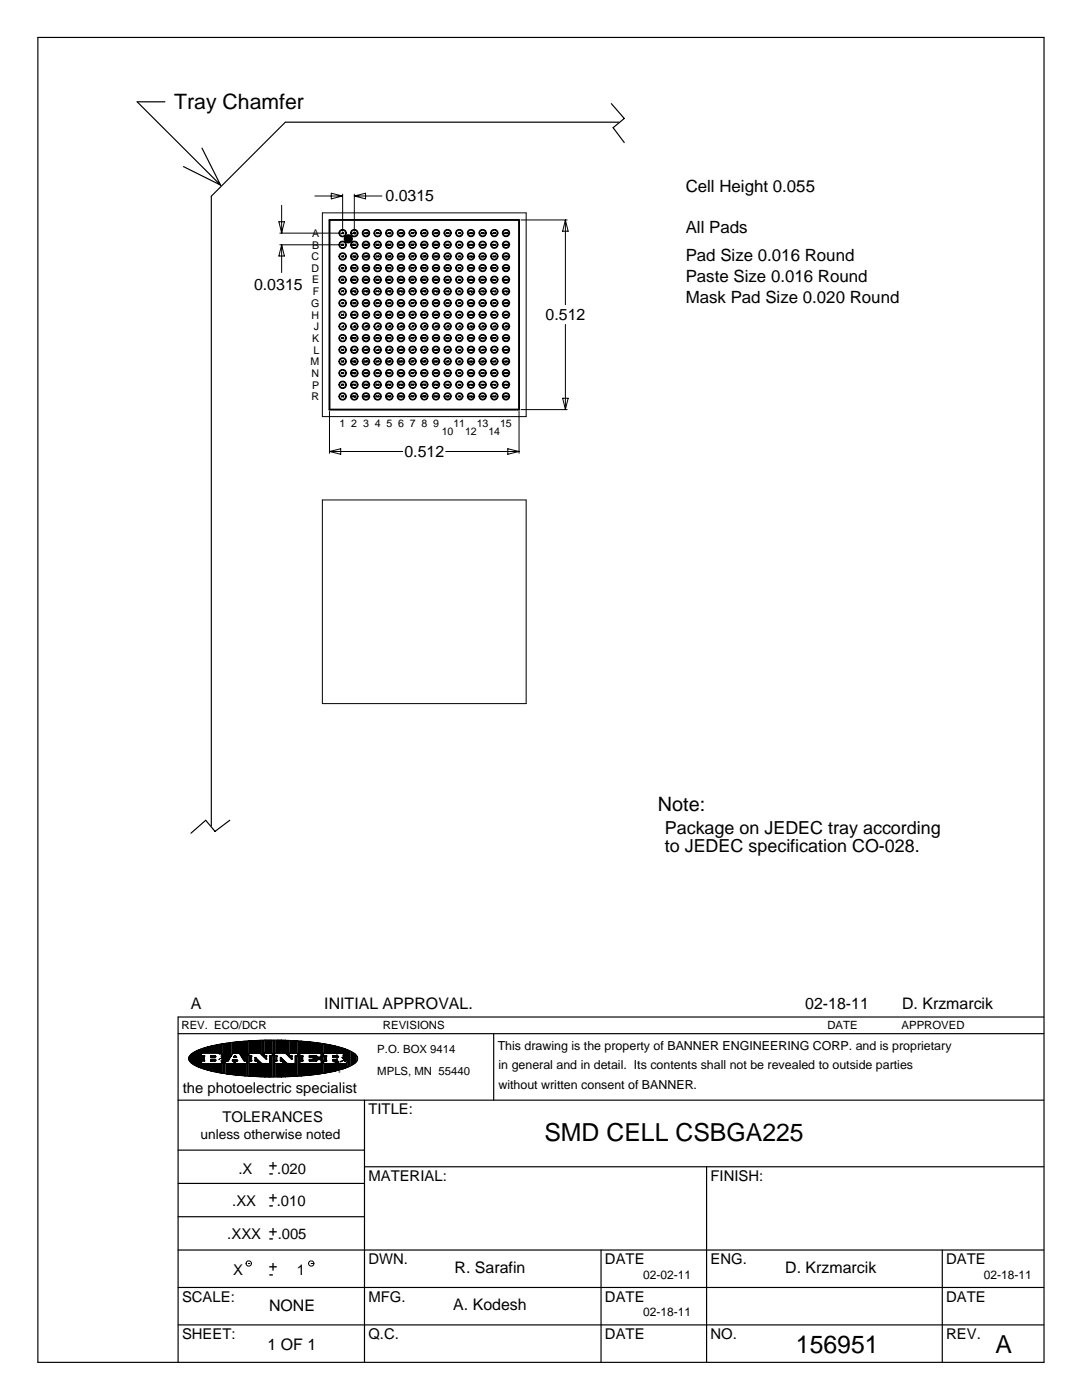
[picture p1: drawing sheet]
<svg xmlns="http://www.w3.org/2000/svg" width="216mm" height="279mm" viewBox="0 0 216 279" stroke-linecap="round" stroke-linejoin="round" font-family="sans-serif">
<defs><g id="words">
<g font-size="5">
<text x="108.6" y="227.7">SMD CELL CSBGA225</text>
<text x="158.8" y="270">156951</text>
<text x="198.7" y="270">A</text>
</g>
<text font-size="4.2" x="34.8" y="21.8">Tray Chamfer</text>
<text font-size="4" x="131.3" y="161.8">Note:</text>
<g font-size="3.6">
<text x="132.7" y="166.5">Package on JEDEC tray according</text>
<text x="132.7" y="170">to JEDEC specification CO-028.</text>
</g>
<g font-size="3.4">
<text x="136.8" y="38.2">Cell Height 0.055</text>
<text x="136.8" y="46.6">All Pads</text>
<text x="136.8" y="52.1">Pad Size 0.016 Round</text>
<text x="136.8" y="56.3">Paste Size 0.016 Round</text>
<text x="136.8" y="60.4">Mask Pad Size 0.020 Round</text>
</g>
<g font-size="3.2">
<text x="76.9" y="40.2">0.0315</text>
<text x="50.7" y="57.9">0.0315</text>
<text x="108.9" y="63.9">0.512</text>
<text x="80.7" y="91.2">0.512</text>
<text x="38.1" y="201.4">A</text>
<text x="64.7" y="201.4">INITIAL APPROVAL.</text>
<text x="160.7" y="201.4">02-18-11</text>
<text x="180" y="201.4">D. Krzmarcik</text>
<text x="90.7" y="254.1">R. Sarafin</text>
<text x="156.7" y="254.1">D. Krzmarcik</text>
<text x="53.7" y="261.7">NONE</text>
<text x="90.4" y="261.5">A. Kodesh</text>
<text x="53.4" y="269.3">1 OF 1</text>
</g>
<g font-size="3">
<text x="36.5" y="218.1">the photoelectric specialist</text>
<text x="44.4" y="223.9">TOLERANCES</text>
<text x="73.5" y="222.4">TITLE:</text>
<text x="53.6" y="233.5">+</text>
<text x="47.6" y="234.3">.X</text>
<text x="53.6" y="239.9">+.010</text>
<text x="53.6" y="235">-</text>
<text x="55.3" y="234.3">.020</text>
<text x="73.5" y="235.7">MATERIAL:</text>
<text x="141.8" y="235.7">FINISH:</text>
<text x="46.3" y="240.6">.XX</text>
<text x="53.6" y="241.4">-</text>
<text x="45.4" y="247.4">.XXX +.005</text>
<text x="53.6" y="248.2">-</text>
<text x="46.5" y="254.4">X</text>
<text x="53.6" y="253.7">+</text>
<text x="53.6" y="255.2">-</text>
<text x="59.2" y="254.4">1</text>
<text x="73.5" y="252.3">DWN.</text>
<text x="120.7" y="252.3">DATE</text>
<text x="141.8" y="252.3">ENG.</text>
<text x="188.8" y="252.3">DATE</text>
<text x="36.3" y="259.8">SCALE:</text>
<text x="73.5" y="259.8">MFG.</text>
<text x="120.7" y="259.8">DATE</text>
<text x="188.8" y="259.8">DATE</text>
<text x="36.3" y="267.3">SHEET:</text>
<text x="73.5" y="267.3">Q.C.</text>
<text x="120.7" y="267.3">DATE</text>
<text x="141.8" y="267.3">NO.</text>
<text x="188.8" y="267.3">REV.</text>
</g>
<text font-size="2.7" x="40" y="227.3">unless otherwise noted</text>
<g font-size="2.5">
<text x="99.3" y="209.5">This drawing is the property of BANNER ENGINEERING CORP. and is proprietary</text>
<text x="99.5" y="213.4">in general and in detail. Its contents shall not be revealed to outside parties</text>
<text x="99.5" y="217.3">without written consent of BANNER.</text>
</g>
<g font-size="2.4">
<text x="128.3" y="255.2">02-02-11</text>
<text x="196.3" y="255.2">02-18-11</text>
<text x="128.3" y="262.6">02-18-11</text>
</g>
<g font-size="2.3">
<text x="36.2" y="205.3">REV. ECO/DCR</text>
<text x="76.4" y="205.3">REVISIONS</text>
<text x="165.1" y="205.3">DATE</text>
<text x="179.9" y="205.3">APPROVED</text>
<text x="75.3" y="210.1">P.O. BOX 9414</text>
<text x="75.3" y="214.4">MPLS, MN 55440</text>
</g>
<g font-size="2.1">
<text x="62.3" y="47.3">A</text>
<text x="62.2" y="51.9">C</text>
<text x="62.3" y="49.6">B</text>
<text x="62.2" y="54.3">D</text>
<text x="62.3" y="56.6">E</text>
<text x="62.4" y="58.9">F</text>
<text x="62.1" y="61.2">G</text>
<text x="62.2" y="63.6">H</text>
<text x="62.7" y="65.9">J</text>
<text x="62.3" y="68.2">K</text>
<text x="62.5" y="70.5">L</text>
<text x="61.9" y="72.9">M</text>
<text x="62.2" y="75.2">N</text>
<text x="62.3" y="77.5">P</text>
<text x="62.2" y="79.9">R</text>
<text x="67.8" y="85.3">1</text>
<text x="70.1" y="85.3">2</text>
<text x="72.4" y="85.3">3</text>
<text x="74.8" y="85.3">4</text>
<text x="77.1" y="85.3">5</text>
<text x="79.4" y="85.3">6</text>
<text x="81.7" y="85.3">7</text>
<text x="84.1" y="85.3">8</text>
<text x="86.4" y="85.3">9</text>
<text x="88.1" y="86.9">10</text>
<text x="90.5" y="85.3">11</text>
<text x="92.8" y="86.9">12</text>
<text x="95.1" y="85.3">13</text>
<text x="97.5" y="86.9">14</text>
<text x="99.8" y="85.3">15</text>
</g>
</g></defs>
<g fill="none" stroke="#000" stroke-width=".23">
<path d="M7.6 7.5h200.7v264.4h-200.7zM32.9 20.3h-5.5l16.6 16.6M36.6 33.3l7.4 3.6M40.3 29.5l3.7 7.4M122 20.7l2.6 2.9-2.3 1.9 2.3 2.9M123.5 24.4h-66.6l-14.7 14.8v125.6M45.8 163.7l-2.9 2.2-1.9-2.2-2.9 2.6M35.5 206.3h172.8M35.5 219.6h172.8M72.7 219.6v52.3M98.5 206.3v13.3M208.3 203h-172.8v68.9"/>
<path d="M35.5 236.2h37.2M35.5 229.5h37.2M72.7 232.9h135.6M141 232.9v39M35.5 249.5h172.8M35.5 256.9h172.8M35.5 242.8h37.2M119.9 249.5v22.4M188 249.5v22.4M35.5 264.4h172.8"/>
</g>
<g fill="none" stroke="#000" stroke-width=".2">
<path d="M62.8 39.1h5.5M66.1 38.6l2.2 .5-2.2 .6zM68.4 38.8v7.3M70.7 38.8v7.3M70.7 39.1l2.2-.5v1.1zM70.8 39.1h5.4M55.6 44.3h1.1l-.5 2.2zM55.8 46.5h12.2M55.8 48.9h12.2M56.2 41v5.4M56.2 48.9v5.5M56.2 48.9l.5 2.2h-1.1z"/>
<path d="M64.3 42.5h40.7v40.6h-40.7zM68.2 46.7l.1-.3 .2 .3M68.2 53.4h.2v.2l-.2 .1zM68.2 48.9h.2v.1h-.2v-.3h.2l-.1 .2M68.2 55.8h.1M68.2 58.2h.1M68.2 46.6h.2M68.4 46.5h.1M68.4 48.9h.1M68.4 51.2h.1M68.4 53.5h.1M68.4 55.8h.1"/>
<path d="M68.4 58.2h.1M68.5 51.1h-.3v.2h.3M68.5 55.7h-.3v.3h.3M68.5 58h-.3v.3M68.5 46.4l.1 .3M68.5 51.1l.1 .2M68.5 53.4l.1 .3M68.5 55.8l.1 .2M68.5 58.1l.1 .2M68.5 48.8l.1 .2M70.4 46.7l.1-.3 .2 .3M70.4 53.4h.2v.2l-.2 .1z"/>
<path d="M70.4 48.9h.2v.1h-.2v-.3h.2l-.1 .2M70.4 55.8h.1M70.4 58.2h.1M70.4 46.6h.2M70.7 51.1h-.3v.2h.3M70.7 55.7h-.3v.3h.3M70.7 58h-.3v.3M70.7 46.5h.1M70.7 48.9h.1M70.7 51.2h.1M70.7 53.5h.1M70.7 55.8h.1"/>
<path d="M70.7 58.2h.1M70.8 46.5l.2-.1-.3 .3h.3M70.8 51.1h.2l-.3 .2h.3M70.8 53.4h.2l-.3 .3h.3M70.8 55.8h.2l-.3 .2h.3M70.8 58.1h.2l-.3 .2h.3M70.8 48.8h.2l-.3 .2h.3M72.7 46.7l.1-.3 .2 .3M72.7 53.4h.2l.1 .2-.3 .1zM72.7 48.9h.3l-.1 .1h-.2v-.3h.2v.2M72.7 55.8h.2M72.7 58.2h.2"/>
<path d="M72.7 46.6h.2M73 51.1h-.3l.1 .2h.2M73 55.7h-.3v.3h.3M73 58h-.3v.3M73 46.5h.1M73 48.9h.1M73 51.2h.1M73 53.5h.1M73 55.8h.1M73 58.2h.1M73.1 46.4h.2l-.1 .1 .2 .1h-.3M73.1 51h.2l-.1 .2h.2l-.3 .1"/>
<path d="M73.1 53.4h.2l-.1 .1 .2 .1h-.3M73.1 55.7h.2l-.1 .1 .2 .1h-.3M73.1 58h.2l-.1 .1 .2 .1-.3 .1M73.1 48.7h.2l-.1 .1 .2 .1-.3 .1M75 46.7l.2-.3 .1 .3M75 53.4h.3v.2l-.3 .1zM75 48.9h.3v.1h-.3v-.3h.3l-.1 .2M75 55.8h.2M75 58.2h.2M75.1 46.6h.2M75.3 51.1h-.3l.1 .2h.2M75.3 55.7h-.3v.3h.3"/>
<path d="M75.3 58h-.3v.3M75.4 46.5h.1M75.4 48.9h.1M75.4 51.2h.1M75.4 53.5h.1M75.4 55.8h.1M75.4 58.2h.1M75.7 46.6h-.3l.2-.2v.3M75.7 51.2h-.3l.2-.2v.3M75.7 53.6h-.3l.2-.2v.3M75.7 55.9h-.3l.2-.2v.3M75.7 58.2h-.3l.2-.2v.3"/>
<path d="M75.7 48.9h-.3l.2-.2v.3M77.4 46.7l.1-.3 .1 .3M77.4 53.4h.2v.2l-.2 .1zM77.4 48.9h.2v.1h-.2v-.3h.2l-.1 .2M77.4 55.8h.1M77.4 58.2h.1M77.4 46.6h.2M77.6 51.1h-.2v.2h.2M77.6 55.7h-.2v.3h.2M77.6 58h-.2v.3M77.7 46.5h.1M77.7 48.9h.1"/>
<path d="M77.7 51.2h.1M77.7 53.5h.1M77.7 55.8h.1M77.7 58.2h.1M78 46.4l-.3 .1 .3 .1h-.3M78 51l-.3 .2h.3l-.3 .1M78 53.4l-.3 .1 .3 .1h-.3M78 55.7l-.3 .1 .3 .1h-.3M78 58l-.3 .1 .3 .1-.3 .1M78 48.7l-.3 .1 .3 .1-.3 .1M79.7 46.7l.1-.3 .2 .3M79.7 53.4h.2v.2l-.2 .1z"/>
<path d="M79.7 48.9h.2v.1h-.2v-.3h.2v.2M79.7 55.8h.2M79.7 58.2h.2M79.7 46.6h.2M80 51.1h-.3l.1 .2h.2M80 55.7h-.3v.3h.3M80 58h-.3v.3M80 46.5h.1M80 48.9h.1M80 51.2h.1M80 53.5h.1M80 55.8h.1"/>
<path d="M80 58.2h.1M80.3 46.4a.16 .16 0 0 0-.2 .1 .16 .16 0 0 0 0 .2l.2-.1h-.2M80.3 51.1a.16 .16 0 0 0-.2 0 .16 .16 0 0 0 0 .2l.2-.1h-.2M80.3 53.4a.16 .16 0 0 0-.2 0 .16 .16 0 0 0 0 .3l.2-.1h-.2M80.3 55.7a.16 .16 0 0 0-.2 .1 .16 .16 0 0 0 0 .2l.2-.1h-.2M80.3 58.1v-.1a.16 .16 0 0 0-.2 .1 .16 .16 0 0 0 0 .2l.2-.1h-.2M80.3 48.7a.16 .16 0 0 0-.2 .1 .16 .16 0 0 0 0 .2l.2-.1h-.2M82 46.7l.1-.3 .2 .3M82 53.4h.3v.2l-.3 .1zM82 48.9h.3v.1h-.3v-.3h.3l-.1 .2M82 55.8h.2M82 58.2h.2"/>
<path d="M82.1 46.6h.2M82.3 51.1h-.3l.1 .2h.2M82.3 55.7h-.3v.3h.3M82.3 58h-.3v.3M82.3 46.5h.1M82.3 48.9h.1M82.3 51.2h.1M82.3 53.5h.1M82.3 55.8h.1M82.3 58.2h.1M82.4 46.4h.3l-.2 .3M82.4 51h.3l-.2 .3"/>
<path d="M82.4 53.4h.3l-.2 .3M82.4 55.7h.3l-.2 .3M82.4 58h.3l-.2 .3M82.4 48.7h.3l-.2 .3M83.9 46.5a.73 .73 0 0 1 1-.7 .73 .73 0 0 1 .4 1.1 .73 .73 0 0 1-1.2 0l-.2-.4M83.9 48.9a.73 .73 0 0 1 1-.8 .73 .73 0 0 1 .4 1.1 .73 .73 0 0 1-1.2 0l-.2-.3M83.9 51.2a.73 .73 0 0 1 1-.8 .73 .73 0 0 1 .4 1.2 .73 .73 0 0 1-1.2 0l-.2-.4M83.9 53.5a.73 .73 0 0 1 1-.7 .73 .73 0 0 1 .4 1.1 .73 .73 0 0 1-1.2 0l-.2-.4M83.9 55.8a.73 .73 0 0 1 1-.7 .73 .73 0 0 1 .4 1.1 .73 .73 0 0 1-1.2 0l-.2-.4M83.9 58.2a.73 .73 0 0 1 1-.8 .73 .73 0 0 1 .4 1.1 .73 .73 0 0 1-1.2 .1l-.2-.4M84.3 46.7l.2-.3 .1 .3M84.3 48.9h.3v.1h-.3v-.3h.3l-.1 .2"/>
<path d="M84.3 53.4h.3v.2l-.3 .1zM84.3 55.8h.2M84.3 58.2h.2M84.4 46.6h.2M84.6 51.1h-.3l.1 .2h.2M84.6 55.7h-.3v.3h.3M84.6 58h-.3v.3M84.7 46.5h.1M84.7 48.9h.1M84.7 51.2h.1M84.7 53.5h.1M84.7 55.8h.1"/>
<path d="M84.7 58.2h.1M84.7 46.4l.3 .2-.2 .1 .2-.3zM84.7 48.7l.3 .3h-.2l.2-.3zM84.7 53.4l.3 .2-.2 .1-.1-.1 .3-.2zM84.7 55.7l.3 .2-.2 .1-.1-.1 .3-.2zM84.7 58.1l.3 .2h-.2l-.1-.1 .3-.1zM84.8 51.1l.2 .2h-.2l-.1-.1 .3-.1zM86.3 46.5a.74 .74 0 0 1 .7-.7 .74 .74 0 0 1 .7 .7M86.3 48.9a.74 .74 0 0 1 .7-.8 .74 .74 0 0 1 .7 .8M86.3 51.2a.74 .74 0 0 1 .7-.8 .74 .74 0 0 1 .7 .8M86.3 53.5a.74 .74 0 0 1 .7-.7 .74 .74 0 0 1 .7 .7M86.3 55.8a.74 .74 0 0 1 .7-.7 .74 .74 0 0 1 .7 .7"/>
<path d="M86.3 58.2a.74 .74 0 0 1 .7-.8 .74 .74 0 0 1 .7 .8M86.3 46.5a.72 .72 0 0 0 .7 .7 .72 .72 0 0 0 .7-.7M86.3 48.9a.72 .72 0 0 0 .7 .7 .72 .72 0 0 0 .7-.7M86.3 51.2a.72 .72 0 0 0 .7 .7 .72 .72 0 0 0 .7-.7M86.3 53.5a.72 .72 0 0 0 .7 .7 .72 .72 0 0 0 .7-.7M86.3 55.8a.72 .72 0 0 0 .7 .8 .72 .72 0 0 0 .7-.8M86.3 58.2a.72 .72 0 0 0 .7 .7 .72 .72 0 0 0 .7-.7M86.7 46.7l.1-.3 .2 .3M86.7 48.9h.2v.1h-.2v-.3h.2l-.1 .2M86.7 53.4h.2v.2l-.2 .1zM86.7 55.8h.1M86.7 58.2h.1"/>
<path d="M86.7 46.6h.2M87 51.1h-.3v.2h.3M87 55.7h-.3v.3h.3M87 58h-.3v.3M87 46.5h.1M87 48.9h.1M87 51.2h.1M87 53.5h.1M87 55.8h.1M87 58.2h.1M87.3 46.5l-.1 .1-.1-.2 .2 .1v.1h-.2M87.3 48.8l-.1 .1-.1-.2 .2 .1v.2h-.2"/>
<path d="M87.3 51.1l-.1 .1-.1-.1h.2v.2h-.2M87.3 53.5l-.1 .1-.1-.2 .2 .1v.1h-.2M87.3 55.8l-.1 .1-.1-.2 .2 .1v.2l-.2-.1M87.3 58.1l-.1 .1-.1-.1h.2v.2h-.2M89 46.7l.1-.3 .1 .3M89 48.9h.2v.1h-.2v-.3h.2v.2M89 53.4h.2v.2h-.2zM89 55.8h.2M89 58.2h.2M89 46.6h.2M89.2 51.1l-.2 .1 .1 .1 .1-.1M89.2 55.7h-.2v.3h.2"/>
<path d="M89.2 58.1h-.2v.2M89.3 46.5v.2M89.3 48.8v.2M89.3 51.1v.2M89.3 53.4v.2M89.3 55.8v.2M89.3 58.1v.2M89.3 46.5h.1M89.3 48.9h.1M89.3 51.2h.1M89.3 53.5h.1M89.3 55.8h.1"/>
<path d="M89.3 58.2h.1M90.9 46.5a.73 .73 0 0 1 .9-.7 .73 .73 0 0 1 .4 1.1 .73 .73 0 0 1-1.1 0l-.2-.4M90.9 48.9a.73 .73 0 0 1 .9-.8 .73 .73 0 0 1 .4 1.1 .73 .73 0 0 1-1.1 0l-.2-.3M90.9 51.2a.73 .73 0 0 1 .9-.8 .73 .73 0 0 1 .4 1.2 .73 .73 0 0 1-1.1 0l-.2-.4M90.9 53.5a.73 .73 0 0 1 .9-.7 .73 .73 0 0 1 .4 1.1 .73 .73 0 0 1-1.1 0l-.2-.4M90.9 55.8a.73 .73 0 0 1 .9-.7 .73 .73 0 0 1 .4 1.1 .73 .73 0 0 1-1.1 0l-.2-.4M90.9 58.2a.73 .73 0 0 1 .9-.8 .73 .73 0 0 1 .4 1.1 .73 .73 0 0 1-1.1 .1l-.2-.4M91.1 46.5l.1-.4 .3-.1 .6 .1 .1 .4-.1 .4-.6 .2-.3-.2-.1-.4M91.1 48.9l.1-.4 .3-.2 .6 .2 .1 .4-.1 .3-.6 .2-.3-.2-.1-.3M91.1 51.2l.1-.4 .3-.2 .6 .2 .1 .4-.1 .3-.6 .2-.3-.2-.1-.3M91.1 53.5l.1-.4 .3-.2 .6 .2 .1 .4-.1 .4-.6 .2-.3-.2-.1-.4M91.1 55.8l.1-.3 .3-.2 .6 .2 .1 .3-.1 .4-.6 .2-.3-.2-.1-.4"/>
<path d="M91.1 58.2l.1-.4 .3-.2 .6 .2 .1 .4-.1 .3-.6 .2-.3-.2-.1-.3M91.4 46.7l.1-.3 .2 .3M91.4 48.9h.3l-.1 .1h-.2v-.3h.2v.2M91.4 53.4l.3 .2h-.3zM91.4 55.8h.2M91.4 58.2h.2M91.5 46.6h.1M91.7 46.5h.1M91.7 48.9h.1M91.7 51.2h.1M91.7 53.5h.1M91.7 55.8h.1"/>
<path d="M91.7 58.2h.1M91.7 51.1h-.3l.1 .2 .2-.1M91.7 55.7h-.3v.3h.3M91.7 58.1h-.3v.2M91.7 46.5l.1 .2M91.7 48.8l.1 .2M91.7 51.1l.1 .2M91.7 53.4l.1 .2M91.7 55.8l.1 .2M91.7 58.1l.1 .2M91.8 46.5l.1 .2M91.8 48.8l.1 .2"/>
<path d="M91.8 51.1l.1 .2M91.8 53.4l.1 .2M91.8 55.8l.1 .2M91.8 58.1l.1 .2M93.2 46.5a.74 .74 0 0 1 .8-.7 .74 .74 0 0 1 .7 .7M93.2 48.9a.74 .74 0 0 1 .8-.8 .74 .74 0 0 1 .7 .8M93.2 51.2a.74 .74 0 0 1 .8-.8 .74 .74 0 0 1 .7 .8M93.2 53.5a.74 .74 0 0 1 .8-.7 .74 .74 0 0 1 .7 .7M93.2 55.8a.74 .74 0 0 1 .8-.7 .74 .74 0 0 1 .7 .7M93.2 58.2a.74 .74 0 0 1 .8-.8 .74 .74 0 0 1 .7 .8M93.3 46.5a.72 .72 0 0 0 .7 .7 .72 .72 0 0 0 .7-.7M93.3 48.9a.72 .72 0 0 0 .7 .7 .72 .72 0 0 0 .7-.7"/>
<path d="M93.3 51.2a.72 .72 0 0 0 .7 .7 .72 .72 0 0 0 .7-.7M93.3 53.5a.72 .72 0 0 0 .7 .7 .72 .72 0 0 0 .7-.7M93.3 55.8a.72 .72 0 0 0 .7 .8 .72 .72 0 0 0 .7-.8M93.3 58.2a.72 .72 0 0 0 .7 .7 .72 .72 0 0 0 .7-.7M93.7 46.7l.1-.3 .1 .3M93.7 48.9h.2l-.1 .1h-.1v-.3h.2l-.1 .2M93.7 53.4h.2v.2h-.2zM93.7 55.8h.1M93.7 58.2h.1M93.7 46.6h.2M93.9 51.1l-.2 .1v.1l.2-.1M93.9 55.7h-.2v.3h.2"/>
<path d="M93.9 58.1h-.2v.2M94 46.5v.2M94 48.8v.2M94 51.1v.2M94 53.4v.2M94 55.8v.2M94 58.1v.2M94 46.5h.1M94 48.9h.1M94 51.2h.1M94 53.5h.1M94 55.8h.1"/>
<path d="M94 58.2h.1M94.1 46.5h.2l-.2 .2h.2M94.1 48.8h.2l-.2 .2h.2M94.1 51.1h.2l-.2 .2h.2M94.1 53.4l.2 .1-.2 .1h.2M94.1 55.8h.2l-.2 .2h.2M94.1 58.1h.2l-.2 .2h.2M94.6 46.5l-.2 .4-.6 .2-.3-.2-.1-.4 .1-.4 .3-.1 .6 .1 .2 .4M94.6 48.9l-.2 .3-.6 .2-.3-.2-.1-.3 .1-.4 .3-.2 .6 .2 .2 .4M94.6 51.2l-.2 .3-.6 .2-.3-.2-.1-.3 .1-.4 .3-.2 .6 .2 .2 .4M94.6 53.5l-.2 .4-.6 .2-.3-.2-.1-.4 .1-.4 .3-.2 .6 .2 .2 .4M94.6 55.8l-.2 .4-.6 .2-.3-.2-.1-.4 .1-.3 .3-.2 .6 .2 .2 .3"/>
<path d="M94.6 58.2l-.2 .3-.6 .2-.3-.2-.1-.3 .1-.4 .3-.2 .6 .2 .2 .4M96 46.7l.1-.3 .1 .3M96 48.9h.2l-.1 .1h-.1v-.3h.2l-.1 .2M96 53.4h.2v.2h-.2zM96 55.8h.1M96 58.2h.1M96 46.6h.2M96.2 51.1l-.2 .1 .1 .1 .1-.1M96.2 55.7h-.2v.3h.2M96.2 58.1h-.2v.2M96.3 46.5v.2M96.3 48.8v.2"/>
<path d="M96.3 51.1v.2M96.3 53.4v.2M96.3 55.8v.2M96.3 58.1v.2M96.3 46.5h.1M96.3 48.9h.1M96.3 51.2h.1M96.3 53.5h.1M96.3 55.8h.1M96.3 58.2h.1M96.4 46.4h.2l-.1 .1 .1 .1h-.2M96.4 48.7h.2l-.1 .1 .1 .1h-.2"/>
<path d="M96.4 51.1h.2l-.1 .1h.1l-.2 .1M96.4 53.4h.2l-.1 .1 .1 .1h-.2M96.4 55.7h.2l-.1 .1 .1 .1h-.2M96.4 58.1h.2h-.1l.1 .1-.2 .1M96.9 46.5l-.2 .4-.6 .2-.2-.2-.2-.4 .1-.4 .3-.1 .7 .1 .1 .4M96.9 48.9l-.2 .3-.6 .2-.2-.2-.2-.3 .1-.4 .3-.2 .7 .2 .1 .4M96.9 51.2l-.2 .3-.6 .2-.2-.2-.2-.3 .1-.4 .3-.2 .7 .2 .1 .4M96.9 53.5l-.2 .4-.6 .2-.2-.2-.2-.4 .1-.4 .3-.2 .7 .2 .1 .4M96.9 55.8l-.2 .4-.6 .2-.2-.2-.2-.4 .1-.3 .3-.2 .7 .2 .1 .3M96.9 58.2l-.2 .3-.6 .2-.2-.2-.2-.3 .1-.4 .3-.2 .7 .2 .1 .4M97.9 46.5a.73 .73 0 0 1 .9-.7 .73 .73 0 0 1 .4 1.1 .73 .73 0 0 1-1.2 0l-.1-.4M97.9 48.9a.73 .73 0 0 1 .9-.8 .73 .73 0 0 1 .4 1.1 .73 .73 0 0 1-1.2 0l-.1-.3"/>
<path d="M97.9 51.2a.73 .73 0 0 1 .9-.8 .73 .73 0 0 1 .4 1.2 .73 .73 0 0 1-1.2 0l-.1-.4M97.9 53.5a.73 .73 0 0 1 .9-.7 .73 .73 0 0 1 .4 1.1 .73 .73 0 0 1-1.2 0l-.1-.4M97.9 55.8a.73 .73 0 0 1 .9-.7 .73 .73 0 0 1 .4 1.1 .73 .73 0 0 1-1.2 0l-.1-.4M97.9 58.2a.73 .73 0 0 1 .9-.8 .73 .73 0 0 1 .4 1.1 .73 .73 0 0 1-1.2 .1l-.1-.4M98 46.5l.2-.4 .3-.1 .6 .1 .1 .4-.1 .4-.6 .2-.3-.2-.1-.4M98 48.9l.2-.4 .3-.2 .6 .2 .1 .4-.1 .3-.6 .2-.3-.2-.1-.3M98 51.2l.2-.4 .3-.2 .6 .2 .1 .4-.1 .3-.6 .2-.3-.2-.1-.3M98 53.5l.2-.4 .3-.2 .6 .2 .1 .4-.1 .4-.6 .2-.3-.2-.1-.4M98 55.8l.2-.3 .3-.2 .6 .2 .1 .3-.1 .4-.6 .2-.3-.2-.1-.4M98 58.2l.2-.4 .3-.2 .6 .2 .1 .4-.1 .3-.6 .2-.3-.2-.1-.3M98.3 46.7l.1-.3 .2 .3M98.3 48.9h.2v.1h-.2v-.3h.2v.2"/>
<path d="M98.3 53.4h.2v.2h-.2zM98.3 55.8h.2M98.3 58.2h.2M98.4 46.6h.1M98.6 51.1l-.3 .1 .1 .1 .2-.1M98.6 55.7h-.3v.3h.3M98.6 58.1h-.3v.2M98.6 46.5l.1 .2M98.6 48.8l.1 .2M98.6 51.1l.1 .2M98.6 53.4l.1 .2M98.6 55.8l.1 .2"/>
<path d="M98.6 58.1l.1 .2M98.6 46.5h.1M98.6 48.9h.1M98.6 51.2h.1M98.6 53.5h.1M98.6 55.8h.1M98.6 58.2h.1M99 46.6h-.3l.2-.2v.3M99 48.9h-.3l.2-.2v.3M99 51.2h-.3l.2-.1v.2M99 53.6h-.3l.2-.2v.2M99 55.9h-.3l.2-.2v.3"/>
<path d="M99 58.2h-.3l.2-.1v.2M100.2 46.5a.74 .74 0 0 1 .8-.7 .74 .74 0 0 1 .7 .7M100.2 48.9a.74 .74 0 0 1 .8-.8 .74 .74 0 0 1 .7 .8M100.2 51.2a.74 .74 0 0 1 .8-.8 .74 .74 0 0 1 .7 .8M100.2 53.5a.74 .74 0 0 1 .8-.7 .74 .74 0 0 1 .7 .7M100.2 55.8a.74 .74 0 0 1 .8-.7 .74 .74 0 0 1 .7 .7M100.2 58.2a.74 .74 0 0 1 .8-.8 .74 .74 0 0 1 .7 .8M100.2 46.5a.72 .72 0 0 0 .8 .7 .72 .72 0 0 0 .7-.7M100.2 48.9a.72 .72 0 0 0 .8 .7 .72 .72 0 0 0 .7-.7M100.2 51.2a.72 .72 0 0 0 .8 .7 .72 .72 0 0 0 .7-.7M100.2 53.5a.72 .72 0 0 0 .8 .7 .72 .72 0 0 0 .7-.7M100.2 55.8a.72 .72 0 0 0 .8 .8 .72 .72 0 0 0 .7-.8"/>
<path d="M100.2 58.2a.72 .72 0 0 0 .8 .7 .72 .72 0 0 0 .7-.7M100.4 46.5l.1-.4 .3-.1 .6 .1 .2 .4M100.4 48.9l.1-.4 .3-.2 .6 .2 .2 .4M100.4 51.2l.1-.4 .3-.2 .6 .2 .2 .4M100.4 53.5l.1-.4 .3-.2 .6 .2 .2 .4M100.4 55.8l.1-.3 .3-.2 .6 .2 .2 .3M100.4 58.2l.1-.4 .3-.2 .6 .2 .2 .4M100.4 46.5l.1 .4 .3 .2 .6-.2 .1-.4M100.4 48.9l.1 .3 .3 .2 .6-.2 .1-.3M100.4 51.2l.1 .3 .3 .2 .6-.2 .1-.3M100.4 53.5l.1 .4 .3 .2 .6-.2 .1-.4M100.4 55.8l.1 .4 .3 .2 .6-.2 .1-.4"/>
<path d="M100.4 58.2l.1 .3 .3 .2 .6-.2 .1-.3M100.6 46.7l.2-.3 .1 .3M100.6 48.9h.3l-.1 .1h-.2v-.3h.3l-.1 .2M100.6 53.4h.3v.2h-.3zM100.6 55.8h.2M100.6 58.2h.2M100.7 46.6h.1M100.9 51.1l-.3 .1 .1 .1 .2-.1M100.9 55.7h-.3v.3h.3M100.9 58.1h-.3v.2M100.9 46.5l.1 .2M100.9 48.8l.1 .2"/>
<path d="M100.9 51.1l.1 .2M100.9 53.4l.1 .2M100.9 55.8l.1 .2M100.9 58.1l.1 .2M101 46.5h.1M101 48.9h.1M101 51.2h.1M101 53.5h.1M101 55.8h.1M101 58.2h.1M101.2 46.4l-.1 .1 .2 .1h-.3M101.2 48.7l-.1 .1 .2 .1h-.3"/>
<path d="M101.2 51.1l-.1 .1 .2 .1h-.3M101.2 53.4l-.1 .1 .2 .1h-.3M101.2 55.7l-.1 .1 .2 .1h-.3M101.2 58.1h-.1l.2 .2h-.3M103.9 43.9h9.3M112.8 44v16.8M112.8 43.9l.6 2.2h-1.1zM68.2 72.3v-.3l.1 .3 .2-.3v.3M68.2 76.8l.3-.1-.3-.1v.3M68.2 69.7v.3h.3M68.2 79.1l.3-.1h-.3v.3M68.2 62.8h.3"/>
<path d="M68.2 62.7v.3M68.2 67.3v.3M68.3 67.5l.2 .1M68.3 79.1l.2 .2M68.4 60.5h.1M68.4 62.8h.1M68.4 65.2h.1M68.4 67.5h.1M68.4 69.8h.1M68.4 72.1h.1M68.4 74.5h.1M68.4 76.8h.1"/>
<path d="M68.4 79.1h.1M68.5 60.4h-.3v.2h.3l-.2-.1M68.5 74.3v.3l-.3-.3v.3M68.5 65l-.1 .3-.2-.1M68.5 62.7v.3M68.5 67.3l-.3 .2M68.5 62.7l.1 .3M68.5 60.4l.1 .2M68.5 72.1l.1 .2M68.5 74.4l.1 .2M68.5 65.1l.1 .2M68.5 76.7l.1 .2"/>
<path d="M68.5 67.4l.1 .2M68.5 69.7l.1 .3M68.5 79l.1 .3M70.4 72.3v-.3l.1 .3 .2-.3v.3M70.4 76.8l.3-.1-.3-.1v.3M70.4 69.7v.3h.3M70.4 79.1l.3-.1h-.3v.3M70.4 62.8h.3M70.4 62.7v.3M70.4 67.3v.3M70.5 67.5l.2 .1M70.5 79.1l.2 .2"/>
<path d="M70.7 60.4h-.3v.2l.2-.1M70.7 74.3v.3l-.3-.3v.3M70.7 65l-.1 .3-.2-.1M70.7 62.7v.3M70.7 67.3l-.3 .2M70.7 60.5h.1M70.7 62.8h.1M70.7 65.2h.1M70.7 67.5h.1M70.7 69.8h.1M70.7 72.1h.1M70.7 74.5h.1"/>
<path d="M70.7 76.8h.1M70.7 79.1h.1M70.8 62.8l.2-.1-.3 .3h.3M70.8 60.4h.2l-.3 .2h.3M70.8 72.1h.2l-.3 .2h.3M70.8 74.4h.2l-.3 .2h.3M70.8 65.1h.2l-.3 .2h.3M70.8 76.7h.2l-.3 .2h.3M70.8 67.4h.2l-.3 .2h.3M70.8 69.7h.2l-.3 .3h.3M70.8 79.1l.2-.1-.3 .3h.3M72.7 72.3v-.3l.1 .3 .2-.3v.3"/>
<path d="M72.7 76.8l.3-.1-.3-.1v.3M72.7 69.7v.3h.3M72.7 79.1l.3-.1h-.3v.3M72.7 62.8h.3M72.7 62.7v.3M72.7 67.3v.3M72.8 67.5l.2 .1M72.8 79.1l.2 .2M73 60.4h-.3v.2l.2-.1M73 74.3v.3l-.3-.3v.3M73 65v.3l-.3-.1M73 62.7v.3"/>
<path d="M73 67.3l-.3 .2M73 60.5h.1M73 62.8h.1M73 65.2h.1M73 67.5h.1M73 69.8h.1M73 72.1h.1M73 74.5h.1M73 76.8h.1M73 79.1h.1M73.1 62.7h.2l-.1 .1 .2 .1h-.3M73.1 60.3h.2l-.1 .2 .2 .1h-.3"/>
<path d="M73.1 72h.2l-.1 .1 .2 .1h-.3M73.1 74.3h.2l-.1 .1 .2 .1-.3 .1M73.1 65h.2l-.1 .1 .1 .1-.2 .1M73.1 76.6h.2l-.1 .2 .2 .1h-.3M73.1 67.3h.2l-.1 .2h.2l-.3 .1M73.1 69.7h.2l-.1 .1 .2 .1h-.3M73.1 79h.2l-.1 .1 .2 .1h-.3M75 72.3v-.3l.2 .3 .1-.3v.3M75 76.8l.3-.1-.3-.1v.3M75 69.7v.3h.3M75 79.1l.3-.1h-.3v.3M75 62.8h.3"/>
<path d="M75 62.7v.3M75 67.3v.3M75.1 67.5l.2 .1M75.2 79.1l.1 .2M75.3 60.4h-.2v.2l.1-.1M75.3 74.3v.3l-.3-.3v.3M75.3 65v.3l-.3-.1M75.3 62.7v.3M75.3 67.3l-.3 .2M75.4 60.5h.1M75.4 62.8h.1M75.4 65.2h.1"/>
<path d="M75.4 67.5h.1M75.4 69.8h.1M75.4 72.1h.1M75.4 74.5h.1M75.4 76.8h.1M75.4 79.1h.1M75.7 65.2h-.3l.2-.2v.3M75.7 62.9h-.3l.2-.2v.3M75.7 60.5h-.3l.2-.2v.3M75.7 72.2h-.3l.2-.2v.3M75.7 74.5h-.3l.2-.2v.3M75.7 76.8h-.3l.2-.2v.3"/>
<path d="M75.7 67.5h-.3l.2-.2v.3M75.7 69.8h-.3l.2-.1v.3M75.7 79.2h-.3l.2-.2v.3M77.4 72.3v-.3l.1 .3 .1-.3v.3M77.4 76.8l.2-.1-.2-.1v.3M77.4 69.7v.3h.2M77.4 79.1l.2-.1h-.2v.3M77.4 62.8h.2M77.4 62.7v.3M77.4 67.3v.3M77.4 67.5l.2 .1M77.5 79.1l.1 .2"/>
<path d="M77.6 60.4h-.2v.2l.2-.1M77.6 74.3v.3l-.2-.3v.3M77.6 65v.3l-.2-.1M77.6 62.7v.3M77.6 67.3l-.2 .2M77.7 60.5h.1M77.7 62.8h.1M77.7 65.2h.1M77.7 67.5h.1M77.7 69.8h.1M77.7 72.1h.1M77.7 74.5h.1"/>
<path d="M77.7 76.8h.1M77.7 79.1h.1M78 62.7l-.3 .1 .3 .1h-.3M78 60.3l-.3 .2 .3 .1h-.3M78 72l-.3 .1 .3 .1h-.3M78 74.3l-.3 .1 .3 .1-.3 .1M78 65l-.3 .1 .3 .1-.3 .1M78 76.6l-.3 .2 .3 .1h-.3M78 67.3l-.3 .2h.3l-.3 .1M78 69.7l-.3 .1 .3 .1h-.3M78 79l-.3 .1 .3 .1h-.3M79.7 72.3v-.3l.1 .3 .2-.3v.3"/>
<path d="M79.7 76.8l.3-.1-.3-.1v.3M79.7 69.7v.3h.3M79.7 79.1l.3-.1h-.3v.3M79.7 62.8h.3M79.7 62.7v.3M79.7 67.3v.3M79.8 67.5l.2 .1M79.8 79.1l.2 .2M80 60.4h-.3v.2l.2-.1M80 74.3v.3l-.3-.3v.3M80 65l-.1 .3-.2-.1M80 62.7v.3"/>
<path d="M80 67.3l-.3 .2M80 60.5h.1M80 62.8h.1M80 65.2h.1M80 67.5h.1M80 69.8h.1M80 72.1h.1M80 74.5h.1M80 76.8h.1M80 79.1h.1M80.3 62.7a.16 .16 0 0 0-.2 .1 .16 .16 0 0 0 0 .2 .16 .16 0 0 0 .2-.1h-.2M80.3 60.4a.16 .16 0 0 0-.2 0 .16 .16 0 0 0 0 .2 .16 .16 0 0 0 .2-.1h-.2"/>
<path d="M80.3 72a.16 .16 0 0 0-.2 .1 .16 .16 0 0 0 0 .2 .16 .16 0 0 0 .2-.1h-.2M80.3 74.4v-.1a.16 .16 0 0 0-.2 .1 .16 .16 0 0 0 0 .2 .16 .16 0 0 0 .2-.1h-.2M80.3 65l-.2 .1v.1l.2 .1v-.2l-.2 .1M80.3 76.7a.16 .16 0 0 0-.2 0 .16 .16 0 0 0 0 .2 .16 .16 0 0 0 .2-.1h-.2M80.3 67.4a.16 .16 0 0 0-.2 0 .16 .16 0 0 0 0 .2 .16 .16 0 0 0 .2-.1h-.2M80.3 69.7a.16 .16 0 0 0-.2 0 .16 .16 0 0 0 0 .3 .16 .16 0 0 0 .2-.2h-.2M80.3 79a.16 .16 0 0 0-.2 .1 .16 .16 0 0 0 0 .2 .16 .16 0 0 0 .2-.1h-.2M82 72.3v-.3l.1 .3 .2-.3v.3M82 76.8l.3-.1-.3-.1v.3M82 69.7v.3h.3M82 79.1l.3-.1h-.3v.3M82 62.8h.3"/>
<path d="M82 62.7v.3M82 67.3v.3M82.1 67.5l.2 .1M82.1 79.1l.2 .2M82.3 60.4h-.3v.2l.2-.1M82.3 74.3v.3l-.3-.3v.3M82.3 65v.3l-.3-.1M82.3 62.7v.3M82.3 67.3l-.3 .2M82.3 60.5h.1M82.3 62.8h.1M82.3 65.2h.1"/>
<path d="M82.3 67.5h.1M82.3 69.8h.1M82.3 72.1h.1M82.3 74.5h.1M82.3 76.8h.1M82.3 79.1h.1M82.4 62.7h.3l-.2 .3M82.4 60.3h.3l-.2 .3M82.4 72h.3l-.2 .3M82.4 74.3h.3l-.2 .3M82.4 65h.3l-.3 .3M82.4 76.6h.3l-.2 .3"/>
<path d="M82.4 67.3h.3l-.2 .3M82.4 69.7h.3l-.2 .3M82.4 79h.3l-.2 .3M83.9 62.8a.73 .73 0 0 1 1-.7 .73 .73 0 0 1 .4 1.1 .73 .73 0 0 1-1.2 0l-.2-.4M83.9 60.5a.73 .73 0 0 1 1-.8 .73 .73 0 0 1 .4 1.2 .73 .73 0 0 1-1.2 0l-.2-.4M83.9 65.2a.73 .73 0 0 1 1-.8 .73 .73 0 0 1 .4 1.1 .73 .73 0 0 1-1.2 0l-.2-.3M83.9 67.5a.73 .73 0 0 1 1-.8 .73 .73 0 0 1 .4 1.2 .73 .73 0 0 1-1.2 0l-.2-.4M83.9 69.8a.73 .73 0 0 1 1-.7 .73 .73 0 0 1 .4 1.1 .73 .73 0 0 1-1.2 0l-.2-.4M83.9 72.1a.73 .73 0 0 1 1-.7 .73 .73 0 0 1 .4 1.1 .73 .73 0 0 1-1.2 0l-.2-.4M83.9 74.5a.73 .73 0 0 1 1-.8 .73 .73 0 0 1 .4 1.1 .73 .73 0 0 1-1.2 .1l-.2-.4M83.9 76.8a.73 .73 0 0 1 1-.8 .73 .73 0 0 1 .4 1.2 .73 .73 0 0 1-1.2 0l-.2-.4M83.9 79.1a.73 .73 0 0 1 1-.7 .73 .73 0 0 1 .4 1.1 .73 .73 0 0 1-1.2 0l-.2-.4"/>
<path d="M84.3 72.3v-.3l.2 .3 .1-.3v.3M84.3 76.8l.3-.1-.3-.1v.3M84.3 69.7v.3h.3M84.3 79.1l.3-.1h-.3v.3M84.3 62.8h.3M84.3 62.7v.3M84.3 67.3v.3M84.4 67.5l.2 .1M84.5 79.1l.1 .2M84.6 60.4h-.2v.2l.1-.1M84.6 74.3v.3l-.3-.3v.3M84.6 65v.3l-.3-.1"/>
<path d="M84.6 62.7v.3M84.6 67.3l-.3 .2M84.7 60.5h.1M84.7 62.8h.1M84.7 65.2h.1M84.7 67.5h.1M84.7 69.8h.1M84.7 72.1h.1M84.7 74.5h.1M84.7 76.8h.1M84.7 79.1h.1M84.7 60.4l.3 .2h-.3l.3-.2z"/>
<path d="M84.7 72l.3 .2-.3 .1 .3-.2zM84.7 65l.3 .3h-.3l.3-.2zM84.7 76.7l.3 .2h-.3l.3-.2zM84.7 67.4l.3 .2h-.3l.3-.2zM84.7 69.7l.3 .2h-.3l.3-.2zM84.7 79l.3 .2h-.3l.3-.1zM84.8 62.7l.2 .2h-.3l.3-.1zM84.8 74.3l.2 .3h-.3l.3-.2zM86.3 60.5a.74 .74 0 0 1 .7-.7 .74 .74 0 0 1 .7 .7M86.3 62.8a.74 .74 0 0 1 .7-.7 .74 .74 0 0 1 .7 .7M86.3 65.2a.74 .74 0 0 1 .7-.8 .74 .74 0 0 1 .7 .8M86.3 67.5a.74 .74 0 0 1 .7-.8 .74 .74 0 0 1 .7 .8"/>
<path d="M86.3 69.8a.74 .74 0 0 1 .7-.7 .74 .74 0 0 1 .7 .7M86.3 72.1a.74 .74 0 0 1 .7-.7 .74 .74 0 0 1 .7 .7M86.3 74.5a.74 .74 0 0 1 .7-.8 .74 .74 0 0 1 .7 .8M86.3 76.8a.74 .74 0 0 1 .7-.7 .74 .74 0 0 1 .7 .7M86.3 79.1a.74 .74 0 0 1 .7-.7 .74 .74 0 0 1 .7 .7M86.3 62.8a.72 .72 0 0 0 .7 .7 .72 .72 0 0 0 .7-.7M86.3 60.5a.72 .72 0 0 0 .7 .7 .72 .72 0 0 0 .7-.7M86.3 65.2a.72 .72 0 0 0 .7 .7 .72 .72 0 0 0 .7-.7M86.3 67.5a.72 .72 0 0 0 .7 .7 .72 .72 0 0 0 .7-.7M86.3 69.8a.72 .72 0 0 0 .7 .7 .72 .72 0 0 0 .7-.7M86.3 72.1a.72 .72 0 0 0 .7 .7 .72 .72 0 0 0 .7-.7M86.3 74.5a.72 .72 0 0 0 .7 .7 .72 .72 0 0 0 .7-.7"/>
<path d="M86.3 76.8a.72 .72 0 0 0 .7 .7 .72 .72 0 0 0 .7-.7M86.3 79.1a.72 .72 0 0 0 .7 .7 .72 .72 0 0 0 .7-.7M86.7 72.3v-.3l.1 .3 .2-.3v.3M86.7 76.8l.3-.1-.3-.1v.3M86.7 69.7v.3h.3M86.7 79.1l.3-.1h-.3v.3M86.7 62.8h.3M86.7 62.7v.3M86.7 67.3v.3M86.8 67.5l.2 .1M86.8 79.1l.2 .2M87 60.4h-.3v.2l.2-.1"/>
<path d="M87 74.3v.3l-.3-.3v.3M87 65l-.1 .3-.2-.1M87 62.7v.3M87 67.3l-.3 .2M87 60.5h.1M87 62.8h.1M87 65.2h.1M87 67.5h.1M87 69.8h.1M87 72.1h.1M87 74.5h.1M87 76.8h.1"/>
<path d="M87 79.1h.1M87.3 65.1l-.1 .1-.1-.2h.2v.2l-.2 .1M87.3 62.8l-.1 .1-.1-.2 .2 .1v.1h-.2M87.3 60.5h-.1l-.1-.1h.2v.1l-.2 .1M87.3 72.1l-.1 .1-.1-.2 .2 .1v.1h-.2M87.3 74.4l-.1 .1-.1-.1h.2v.1l-.2 .1M87.3 76.8h-.1l-.1-.1h.2v.1l-.2 .1M87.3 67.4l-.1 .1-.1-.1h.2v.1l-.2 .1M87.3 69.8h-.1l-.1-.1h.2v.2h-.2M87.3 79.1l-.1 .1-.1-.2h.2v.2h-.2M89 72.3v-.3l.1 .3 .1-.3v.3M89 76.8l.2-.1h-.2v.2"/>
<path d="M89 69.7v.2h.2M89 79.1h.2l-.2-.1v.2M89 62.8h.2M89 62.7v.2M89 67.4v.2M89.1 67.5l.1 .1M89.1 79.1l.1 .1M89.2 60.4h-.2l.1 .2 .1-.1M89.2 74.4v.2l-.2-.2v.2M89.2 65v.3l-.2-.1M89.2 62.7v.2M89.2 67.4l-.2 .1"/>
<path d="M89.3 62.8v.1M89.3 60.4v.2M89.3 72.1v.2M89.3 74.4v.2M89.3 65.1v.2M89.3 76.7v.2M89.3 67.4v.2M89.3 69.7v.2M89.3 79.1v.1M89.3 60.5h.1M89.3 62.8h.1M89.3 65.2h.1"/>
<path d="M89.3 67.5h.1M89.3 69.8h.1M89.3 72.1h.1M89.3 74.5h.1M89.3 76.8h.1M89.3 79.1h.1M89.4 65.1l.2-.1v.2h-.2zM90.9 62.8a.73 .73 0 0 1 .9-.7 .73 .73 0 0 1 .4 1.1 .73 .73 0 0 1-1.1 0l-.2-.4M90.9 60.5a.73 .73 0 0 1 .9-.8 .73 .73 0 0 1 .4 1.2 .73 .73 0 0 1-1.1 0l-.2-.4M90.9 65.2a.73 .73 0 0 1 .9-.8 .73 .73 0 0 1 .4 1.1 .73 .73 0 0 1-1.1 0l-.2-.3M90.9 67.5a.73 .73 0 0 1 .9-.8 .73 .73 0 0 1 .4 1.2 .73 .73 0 0 1-1.1 0l-.2-.4M90.9 69.8a.73 .73 0 0 1 .9-.7 .73 .73 0 0 1 .4 1.1 .73 .73 0 0 1-1.1 0l-.2-.4"/>
<path d="M90.9 72.1a.73 .73 0 0 1 .9-.7 .73 .73 0 0 1 .4 1.1 .73 .73 0 0 1-1.1 0l-.2-.4M90.9 74.5a.73 .73 0 0 1 .9-.8 .73 .73 0 0 1 .4 1.1 .73 .73 0 0 1-1.1 .1l-.2-.4M90.9 76.8a.73 .73 0 0 1 .9-.8 .73 .73 0 0 1 .4 1.2 .73 .73 0 0 1-1.1 0l-.2-.4M90.9 79.1a.73 .73 0 0 1 .9-.7 .73 .73 0 0 1 .4 1.1 .73 .73 0 0 1-1.1 0l-.2-.4M91.1 62.8l.1-.4 .3-.1 .6 .1 .1 .4-.1 .4-.6 .2-.3-.2-.1-.4M91.1 60.5l.1-.4 .3-.2 .6 .2 .1 .4-.1 .4-.6 .1-.3-.1-.1-.4M91.1 65.2l.1-.4 .3-.2 .6 .2 .1 .4-.1 .3-.6 .2-.3-.2-.1-.3M91.1 67.5l.1-.4 .3-.2 .6 .2 .1 .4-.1 .3-.6 .2-.3-.2-.1-.3M91.1 69.8l.1-.4 .3-.2 .6 .2 .1 .4-.1 .4-.6 .2-.3-.2-.1-.4M91.1 72.1l.1-.3 .3-.2 .6 .2 .1 .3-.1 .4-.6 .2-.3-.2-.1-.4M91.1 74.5l.1-.4 .3-.2 .6 .2 .1 .4-.1 .3-.6 .2-.3-.2-.1-.3M91.1 76.8l.1-.4 .3-.2 .6 .2 .1 .4-.1 .4-.3 .1-.6-.1-.1-.4"/>
<path d="M91.1 79.1l.1-.4 .3-.1 .6 .1 .1 .4-.1 .4-.6 .2-.3-.2-.1-.4M91.4 72.3v-.3l.1 .3 .2-.3v.3M91.4 76.8l.3-.1h-.3v.2M91.4 69.7v.2h.3M91.4 79.1h.3l-.3-.1v.2M91.4 62.8h.3M91.4 62.7v.2M91.4 67.4v.2M91.5 67.5l.2 .1M91.5 79.1l.2 .1M91.7 60.5h.1M91.7 62.8h.1"/>
<path d="M91.7 65.2h.1M91.7 67.5h.1M91.7 69.8h.1M91.7 72.1h.1M91.7 74.5h.1M91.7 76.8h.1M91.7 79.1h.1M91.7 60.4h-.3l.1 .2 .1-.1M91.7 74.4v.2l-.3-.2v.2M91.7 65l-.1 .3-.2-.1M91.7 62.7v.2M91.7 67.4l-.3 .1"/>
<path d="M91.7 62.8l.1 .1M91.7 60.4l.1 .2M91.7 72.1l.1 .2M91.7 74.4l.1 .2M91.7 65.1l.1 .2M91.7 76.7l.1 .2M91.7 67.4l.1 .2M91.7 69.7l.1 .2M91.7 79.1l.1 .1M91.8 62.8l.1 .1M91.8 60.4l.1 .2M91.8 72.1l.1 .2"/>
<path d="M91.8 74.4l.1 .2M91.8 65.1l.1 .2M91.8 76.7l.1 .2M91.8 67.4l.1 .2M91.8 69.7l.1 .2M91.8 79.1l.1 .1M93.2 60.5a.74 .74 0 0 1 .8-.7 .74 .74 0 0 1 .7 .7M93.2 62.8a.74 .74 0 0 1 .8-.7 .74 .74 0 0 1 .7 .7M93.2 65.2a.74 .74 0 0 1 .8-.8 .74 .74 0 0 1 .7 .8M93.2 67.5a.74 .74 0 0 1 .8-.8 .74 .74 0 0 1 .7 .8M93.2 69.8a.74 .74 0 0 1 .8-.7 .74 .74 0 0 1 .7 .7M93.2 72.1a.74 .74 0 0 1 .8-.7 .74 .74 0 0 1 .7 .7"/>
<path d="M93.2 74.5a.74 .74 0 0 1 .8-.8 .74 .74 0 0 1 .7 .8M93.2 76.8a.74 .74 0 0 1 .8-.7 .74 .74 0 0 1 .7 .7M93.2 79.1a.74 .74 0 0 1 .8-.7 .74 .74 0 0 1 .7 .7M93.3 62.8a.72 .72 0 0 0 .7 .7 .72 .72 0 0 0 .7-.7M93.3 60.5a.72 .72 0 0 0 .7 .7 .72 .72 0 0 0 .7-.7M93.3 65.2a.72 .72 0 0 0 .7 .7 .72 .72 0 0 0 .7-.7M93.3 67.5a.72 .72 0 0 0 .7 .7 .72 .72 0 0 0 .7-.7M93.3 69.8a.72 .72 0 0 0 .7 .7 .72 .72 0 0 0 .7-.7M93.3 72.1a.72 .72 0 0 0 .7 .7 .72 .72 0 0 0 .7-.7M93.3 74.5a.72 .72 0 0 0 .7 .7 .72 .72 0 0 0 .7-.7M93.3 76.8a.72 .72 0 0 0 .7 .7 .72 .72 0 0 0 .7-.7M93.3 79.1a.72 .72 0 0 0 .7 .7 .72 .72 0 0 0 .7-.7"/>
<path d="M93.7 72.3v-.3l.1 .3 .1-.3v.3M93.7 76.8l.2-.1h-.2v.2M93.7 69.7v.2h.2M93.7 79.1h.2l-.2-.1v.2M93.7 62.8h.2M93.7 62.7v.2M93.7 67.4v.2M93.7 67.5l.2 .1M93.8 79.1l.1 .1M93.9 60.4h-.2v.2l.1-.1M93.9 74.4v.2l-.2-.2v.2M93.9 65v.3l-.2-.1"/>
<path d="M93.9 62.7v.2M93.9 67.4l-.2 .1M94 62.8v.1M94 60.4v.2M94 72.1v.2M94 74.4v.2M94 65.1v.2M94 76.7v.2M94 67.4v.2M94 69.7v.2M94 79.1v.1M94 60.5h.1"/>
<path d="M94 62.8h.1M94 65.2h.1M94 67.5h.1M94 69.8h.1M94 72.1h.1M94 74.5h.1M94 76.8h.1M94 79.1h.1M94.1 65.1h.2l-.2 .2h.2M94.1 62.8h.2l-.2 .1h.2M94.1 60.4l.2 .1-.2 .1h.2M94.1 72.1h.2l-.2 .2h.2"/>
<path d="M94.1 74.4h.2l-.2 .2h.2M94.1 76.7l.2 .1-.2 .1h.2M94.1 67.4h.2l-.2 .2h.2M94.1 69.7l.2 .1-.2 .1h.2M94.1 79.1h.2l-.2 .1h.2M94.6 62.8l-.2 .4-.6 .2-.3-.2-.1-.4 .1-.4 .3-.1 .6 .1 .2 .4M94.6 60.5l-.2 .4-.6 .1-.3-.1-.1-.4 .1-.4 .3-.2 .6 .2 .2 .4M94.6 65.2l-.2 .3-.6 .2-.3-.2-.1-.3 .1-.4 .3-.2 .6 .2 .2 .4M94.6 67.5l-.2 .3-.6 .2-.3-.2-.1-.3 .1-.4 .3-.2 .6 .2 .2 .4M94.6 69.8l-.2 .4-.6 .2-.3-.2-.1-.4 .1-.4 .3-.2 .6 .2 .2 .4M94.6 72.1l-.2 .4-.6 .2-.3-.2-.1-.4 .1-.3 .3-.2 .6 .2 .2 .3M94.6 74.5l-.2 .3-.6 .2-.3-.2-.1-.3 .1-.4 .3-.2 .6 .2 .2 .4"/>
<path d="M94.6 76.8l-.2 .4-.3 .1-.6-.1-.1-.4 .1-.4 .3-.2 .6 .2 .2 .4M94.6 79.1l-.2 .4-.6 .2-.3-.2-.1-.4 .1-.4 .3-.1 .6 .1 .2 .4M96 72.3v-.3l.1 .3 .1-.3v.3M96 76.8l.2-.1h-.2v.2M96 69.7v.2h.2M96 79.1h.2l-.2-.1v.2M96 62.8h.2M96 62.7v.2M96 67.4v.2M96.1 67.5l.1 .1M96.1 79.1l.1 .1M96.2 60.4h-.2l.1 .2v-.1"/>
<path d="M96.2 74.4v.2l-.2-.2v.2M96.2 65v.3l-.2-.1M96.2 62.7v.2M96.2 67.4l-.2 .1M96.3 62.8v.1M96.3 60.4v.2M96.3 72.1v.2M96.3 74.4v.2M96.3 65.1v.2M96.3 76.7v.2M96.3 67.4v.2M96.3 69.7v.2"/>
<path d="M96.3 79.1v.1M96.3 60.5h.1M96.3 62.8h.1M96.3 65.2h.1M96.3 67.5h.1M96.3 69.8h.1M96.3 72.1h.1M96.3 74.5h.1M96.3 76.8h.1M96.3 79.1h.1M96.4 62.7h.2l-.1 .1 .1 .1h-.2M96.4 60.4h.2l-.1 .1 .1 .1h-.2"/>
<path d="M96.4 72h.2l-.1 .1 .1 .1h-.2M96.4 74.4h.2h-.1l.1 .1h-.2M96.4 65h.2l-.1 .1 .1 .1h-.2M96.4 76.7h.2l-.1 .1 .1 .1h-.2M96.4 67.4h.2l-.1 .1h.1l-.2 .1M96.4 69.7h.2l-.1 .1 .1 .1h-.2M96.4 79h.2l-.1 .1 .1 .1h-.2M96.9 62.8l-.2 .4-.6 .2-.2-.2-.2-.4 .1-.4 .3-.1 .7 .1 .1 .4M96.9 60.5l-.2 .4-.6 .1-.2-.1-.2-.4 .1-.4 .3-.2 .7 .2 .1 .4M96.9 65.2l-.2 .4-.3 .1-.6-.2-.1-.3 .1-.4 .3-.2 .7 .2 .1 .4M96.9 67.5l-.2 .3-.6 .2-.2-.2-.2-.3 .1-.4 .3-.2 .7 .2 .1 .4M96.9 69.8l-.2 .4-.6 .2-.2-.2-.2-.4 .1-.4 .3-.2 .7 .2 .1 .4"/>
<path d="M96.9 72.1l-.2 .4-.6 .2-.2-.2-.2-.4 .1-.3 .3-.2 .7 .2 .1 .3M96.9 74.5l-.2 .3-.6 .2-.2-.2-.2-.3 .1-.4 .3-.2 .7 .2 .1 .4M96.9 76.8l-.2 .4-.2 .1-.6-.1-.2-.4 .1-.4 .3-.2 .7 .2 .1 .4M96.9 79.1l-.2 .4-.6 .2-.2-.2-.2-.4 .1-.4 .3-.1 .7 .1 .1 .4M97.9 62.8a.73 .73 0 0 1 .9-.7 .73 .73 0 0 1 .4 1.1 .73 .73 0 0 1-1.2 0l-.1-.4M97.9 60.5a.73 .73 0 0 1 .9-.8 .73 .73 0 0 1 .4 1.2 .73 .73 0 0 1-1.2 0l-.1-.4M97.9 65.2a.73 .73 0 0 1 .9-.8 .73 .73 0 0 1 .4 1.1 .73 .73 0 0 1-1.2 0l-.1-.3M97.9 67.5a.73 .73 0 0 1 .9-.8 .73 .73 0 0 1 .4 1.2 .73 .73 0 0 1-1.2 0l-.1-.4M97.9 69.8a.73 .73 0 0 1 .9-.7 .73 .73 0 0 1 .4 1.1 .73 .73 0 0 1-1.2 0l-.1-.4M97.9 72.1a.73 .73 0 0 1 .9-.7 .73 .73 0 0 1 .4 1.1 .73 .73 0 0 1-1.2 0l-.1-.4M97.9 74.5a.73 .73 0 0 1 .9-.8 .73 .73 0 0 1 .4 1.1 .73 .73 0 0 1-1.2 .1l-.1-.4M97.9 76.8a.73 .73 0 0 1 .9-.8 .73 .73 0 0 1 .4 1.2 .73 .73 0 0 1-1.2 0l-.1-.4"/>
<path d="M97.9 79.1a.73 .73 0 0 1 .9-.7 .73 .73 0 0 1 .4 1.1 .73 .73 0 0 1-1.2 0l-.1-.4M98 62.8l.2-.4 .3-.1 .6 .1 .1 .4-.1 .4-.6 .2-.3-.2-.1-.4M98 60.5l.2-.4 .3-.2 .6 .2 .1 .4-.1 .4-.6 .1-.3-.1-.1-.4M98 65.2l.2-.4 .3-.2 .6 .2 .1 .4-.1 .3-.6 .2-.3-.2-.1-.3M98 67.5l.2-.4 .3-.2 .6 .2 .1 .4-.1 .3-.6 .2-.3-.2-.1-.3M98 69.8l.2-.4 .3-.2 .6 .2 .1 .4-.1 .4-.6 .2-.3-.2-.1-.4M98 72.1l.2-.3 .3-.2 .6 .2 .1 .3-.1 .4-.6 .2-.3-.2-.1-.4M98 74.5l.2-.4 .3-.2 .6 .2 .1 .4-.1 .3-.6 .2-.3-.2-.1-.3M98 76.8l.2-.4 .3-.2 .6 .2 .1 .4-.1 .4-.3 .1-.6-.1-.1-.4M98 79.1l.2-.4 .3-.1 .6 .1 .1 .4-.1 .4-.6 .2-.3-.2-.1-.4M98.3 69.7v.2h.3M98.3 72.3v-.3l.1 .3 .2-.3v.3"/>
<path d="M98.3 76.8l.3-.1h-.3v.2M98.3 79.1h.3l-.3-.1v.2M98.3 62.8h.3M98.3 62.7v.2M98.3 67.4v.2M98.4 67.5l.2 .1M98.4 79.1l.2 .1M98.6 60.4h-.3l.1 .2 .1-.1M98.6 74.4v.2l-.3-.2v.2M98.6 65l-.1 .3-.2-.1M98.6 62.7v.2M98.6 67.4l-.3 .1"/>
<path d="M98.6 62.8l.1 .1M98.6 60.4l.1 .2M98.6 69.7l.1 .2M98.6 72.1l.1 .2M98.6 74.4l.1 .2M98.6 65.1l.1 .2M98.6 76.7l.1 .2M98.6 67.4l.1 .2M98.6 79.1l.1 .1M98.6 60.5h.1M98.6 62.8h.1M98.6 65.2h.1"/>
<path d="M98.6 67.5h.1M98.6 69.8h.1M98.6 72.1h.1M98.6 74.5h.1M98.6 76.8h.1M98.6 79.1h.1M99 62.9h-.3l.2-.2v.2M99 60.5h-.3l.2-.1v.2M99 69.8h-.3l.2-.1v.2M99 72.2h-.3l.2-.2v.3M99 74.5h-.3l.2-.1v.2M99 65.2h-.3l.2-.2v.3"/>
<path d="M99 76.8h-.3l.2-.1v.2M99 67.5h-.3l.2-.1v.2M99 79.2h-.3l.2-.2v.2M100.2 60.5a.74 .74 0 0 1 .8-.7 .74 .74 0 0 1 .7 .7M100.2 62.8a.74 .74 0 0 1 .8-.7 .74 .74 0 0 1 .7 .7M100.2 65.2a.74 .74 0 0 1 .8-.8 .74 .74 0 0 1 .7 .8M100.2 67.5a.74 .74 0 0 1 .8-.8 .74 .74 0 0 1 .7 .8M100.2 69.8a.74 .74 0 0 1 .8-.7 .74 .74 0 0 1 .7 .7M100.2 72.1a.74 .74 0 0 1 .8-.7 .74 .74 0 0 1 .7 .7M100.2 74.5a.74 .74 0 0 1 .8-.8 .74 .74 0 0 1 .7 .8M100.2 76.8a.74 .74 0 0 1 .8-.7 .74 .74 0 0 1 .7 .7M100.2 79.1a.74 .74 0 0 1 .8-.7 .74 .74 0 0 1 .7 .7"/>
<path d="M100.2 62.8a.72 .72 0 0 0 .8 .7 .72 .72 0 0 0 .7-.7M100.2 60.5a.72 .72 0 0 0 .8 .7 .72 .72 0 0 0 .7-.7M100.2 65.2a.72 .72 0 0 0 .8 .7 .72 .72 0 0 0 .7-.7M100.2 67.5a.72 .72 0 0 0 .8 .7 .72 .72 0 0 0 .7-.7M100.2 69.8a.72 .72 0 0 0 .8 .7 .72 .72 0 0 0 .7-.7M100.2 72.1a.72 .72 0 0 0 .8 .7 .72 .72 0 0 0 .7-.7M100.2 74.5a.72 .72 0 0 0 .8 .7 .72 .72 0 0 0 .7-.7M100.2 76.8a.72 .72 0 0 0 .8 .7 .72 .72 0 0 0 .7-.7M100.2 79.1a.72 .72 0 0 0 .8 .7 .72 .72 0 0 0 .7-.7M100.4 60.5l.1-.4 .3-.2 .6 .2 .2 .4M100.4 62.8l.1-.4 .3-.1 .6 .1 .2 .4M100.4 65.2l.1-.4 .3-.2 .6 .2 .2 .4"/>
<path d="M100.4 67.5l.1-.4 .3-.2 .6 .2 .2 .4M100.4 69.8l.1-.4 .3-.2 .6 .2 .2 .4M100.4 72.1l.1-.3 .3-.2 .6 .2 .2 .3M100.4 74.5l.1-.4 .3-.2 .6 .2 .2 .4M100.4 76.8l.1-.4 .3-.2 .6 .2 .2 .4M100.4 79.1l.1-.4 .3-.1 .6 .1 .2 .4M100.4 62.8l.1 .4 .3 .2 .6-.2 .1-.4M100.4 60.5l.1 .4 .3 .1 .6-.1 .1-.4M100.4 65.2l.1 .3 .3 .2 .6-.2 .1-.3M100.4 67.5l.1 .3 .3 .2 .6-.2 .1-.3M100.4 69.8l.1 .4 .3 .2 .6-.2 .1-.4M100.4 72.1l.1 .4 .3 .2 .6-.2 .1-.4"/>
<path d="M100.4 74.5l.1 .3 .3 .2 .6-.2 .1-.3M100.4 76.8l.1 .4 .3 .1 .6-.1 .1-.4M100.4 79.1l.1 .4 .3 .2 .6-.2 .1-.4M100.6 69.7v.2h.3M100.6 72.3v-.3l.2 .3 .1-.3v.3M100.6 76.8l.3-.1h-.3v.2M100.6 79.1h.3l-.3-.1v.2M100.6 62.8h.3M100.6 62.7v.2M100.6 67.4v.2M100.7 67.5l.2 .1M100.8 79.1l.1 .1"/>
<path d="M100.9 60.4h-.2v.2l.1-.1M100.9 74.4v.2l-.3-.2v.2M100.9 65v.3l-.3-.1M100.9 62.7v.2M100.9 67.4l-.3 .1M100.9 62.8l.1 .1M100.9 60.4l.1 .2M100.9 69.7l.1 .2M100.9 72.1l.1 .2M100.9 74.4l.1 .2M100.9 65.1l.1 .2M100.9 76.7l.1 .2"/>
<path d="M100.9 67.4l.1 .2M100.9 79.1l.1 .1M101 60.5h.1M101 62.8h.1M101 65.2h.1M101 67.5h.1M101 69.8h.1M101 72.1h.1M101 74.5h.1M101 76.8h.1M101 79.1h.1M101.2 62.7l-.1 .1 .2 .1h-.3"/>
<path d="M101.2 60.4l-.1 .1 .2 .1h-.3M101.2 69.7l-.1 .1 .2 .1h-.3M101.2 72l-.1 .1 .2 .1h-.3M101.2 74.4h-.1l.2 .1h-.3M101.2 65l-.2 .1 .3 .1h-.3M101.2 76.7l-.1 .1 .2 .1h-.3M101.2 67.4l-.1 .1h.2l-.3 .1M101.2 79l-.1 .1 .2 .1h-.3M112.3 79.5h1.1l-.6 2.2zM112.8 64.7v17M64.3 99.8h40.7v40.6h-40.7zM65.7 82.1v8.4"/>
<path d="M65.8 90.1l2.2-.5v1.1zM65.8 90.1h14.6M88.9 90.1h14.6M101.3 89.6l2.2 .5-2.2 .6zM103.6 82.1v8.4M103.9 81.7h9.3M37.7 210.9a1.28 1.28 0 0 0 1 1.6M37.8 210.8v.9M38 210.6v1.3M38.1 210.4v1.7M38.3 210.3v2M38.5 210.1v2.3"/>
<path d="M38.7 212.5l2.3 .9 2.8 .7M38.7 210v2.5M38.7 210l-1 .9M38.8 209.9v2.7M39 209.8v2.9M39.2 209.7v3.1M39.3 209.7v3.2M39.5 209.6v3.3M39.7 209.5v3.5M39.9 209.4v3.7M40 209.4v3.7M40.2 210.7h.5"/>
<path d="M40.2 212.2l3.6 .1M40.2 209.3v3.9M40.2 210.2h.1M40.2 212.2h.1M40.2 211.8h.1M40.2 210.7h.1M40.4 209.3v.9M40.4 210.7v1.1M40.4 212.3v1M40.6 209.2v1M40.6 210.7v1.1M40.6 212.3v1"/>
<path d="M40.7 211.7h.1M40.7 210.7l.1 .1M40.7 210.8h.1M40.7 211.8h-.5M40.7 209.1v1.1M40.7 210.7v1.1M40.7 212.3v1.1M40.8 210.8l-.1 1M40.9 209.1v1.1M40.9 212.3v1.1M41.1 209v1.2M41.1 212.3v1.2"/>
<path d="M41.3 209v1.2M41.3 212.3v1.2M41.4 208.9v1.3M41.4 212.3v1.3M41.6 208.9v1.3M41.6 212.3v1.3M41.8 208.9v1.3M41.8 212.3v1.4M41.9 208.8v1.4M41.9 212.3v1.4M42 211.4h.9l.2 .1-.2 .3h-.9zM42 210.7h.9l.2 .3-1.1 .1z"/>
<path d="M42.1 211.7h.1M42.1 211.5h.1M42.1 211h.1M42.1 210.8h.1M42.1 208.8v1.4M42.1 210.7v.4M42.1 211.4v.4M42.1 212.3v1.4M42.3 208.7v1.5M42.3 210.7v.4M42.3 211.4v.4M42.3 212.3v1.5"/>
<path d="M42.5 208.7v1.5M42.5 210.7v.4M42.5 211.4v.4M42.5 212.3v1.5M42.6 208.6v1.6M42.6 210.7v.4M42.6 211.4v.4M42.6 212.3v1.6M42.8 208.6v1.6M42.8 210.7v.4M42.8 211.4v.4M42.8 212.3v1.6"/>
<path d="M42.9 211.6h.1M42.9 210.9h.1M43 208.6v1.6M43 210.7v.4M43 211.4v.3M43 212.3v1.6M43.2 208.5v1.7M43.2 212.3v1.7M43.3 208.5v1.7M43.3 212.3v1.7M43.5 208.5v1.7M43.5 212.3v1.7"/>
<path d="M43.6 210.2l.7 .2 .2 .2M43.6 211.5h.1M43.6 210.2h-3.4M43.7 208.4v1.8M43.7 212.3v1.8M43.8 210.4h.1M43.8 211.3h.1M43.8 208.4l-2.8 .7-2.3 .9M43.8 208.4v1.8M43.8 212.3v1.8M43.8 214.1l3.5 .5M44 208.4v1.9"/>
<path d="M44 212.2v1.9M44 210.8h.1M44.1 211.7h.1M44.2 210.7h.1M44.2 211.1l.3 .6M44.2 208.3v2M44.2 212.2v2M44.2 211.1l-.2 .1 .2 .1M44.2 211.7h.1M44.4 208.3v2.1M44.4 211v.4M44.4 212.1v2.1"/>
<path d="M44.5 210.6l-.3 .5M44.5 211.8l-.2 .3-.4 .1M44.5 208.3v5.9M44.7 208.3v5.9M44.9 208.2v6.1M45 212.2v.1M45 212.2h.1M45 211.7v.5M45 211.8h.1M45 212.3h1.6M45.1 208.2l-.1 3.6 .5-.1 1-1.5h1.2l1 1.5M45.1 212.3v2"/>
<path d="M45.2 208.2v3.6M45.2 212.3v2M45.4 208.2v3.6M45.4 212.3v2.1M45.5 211.7h.1M45.6 208.1v3.5M45.6 212.3v2.1M45.7 208.1v3.3M45.7 212.3v2.1M45.9 208.1v3M45.9 212.3v2.1M46.1 208.1v2.7"/>
<path d="M46.1 212.3v2.1M46.3 208v2.6M46.3 212.3v2.2M46.3 211.7l.3 .1v.5M46.4 211.7h.1M46.4 211.5h.8l.1 .3M46.4 208v2.3M46.4 211.5v.3M46.4 212.3v2.2M46.4 211.5l-.1 .2M46.5 211.5h.1M46.5 210.2h.1"/>
<path d="M46.6 210.9l.5 .2M46.6 211.8h.1M46.6 212.2h.1M46.6 208v2.2M46.6 211h.1M46.6 211.5v.3M46.6 212.3v2.2M46.7 211h.1M46.8 210.7l-.2 .3M46.8 210.8h.1M46.8 210.7h.2M46.8 208v2.2"/>
<path d="M46.8 210.7v.4M46.8 211.5v3M46.9 210.8h.1M47 210.7l.1 .3M47 208v2.2M47 210.7v.4M47 211.5v3M47 212.2h.1M47 211.8h.1M47.1 211h.1M47.1 207.9v2.3M47.1 211.5v.3"/>
<path d="M47.1 212.3v2.3M47.2 211.5h.1M47.3 211.8h-.3M47.3 211.7h.1M47.3 207.9v2.3M47.3 211.6v.2M47.3 212.3v2.3M47.3 207.9l-3.5 .5M47.3 214.6l5.6 .3M47.5 207.9v2.3M47.5 212.3v2.3M47.6 207.9v2.3"/>
<path d="M47.6 212.3v2.3M47.7 210.2h.1M47.8 207.9v2.5M47.8 212.3v2.3M48 207.9v2.7M48 212.3v2.4M48.2 207.8v3.1M48.2 212.3v2.4M48.3 207.8v3.4M48.3 212.3v2.4M48.5 207.8v3.6M48.5 212.3v2.4"/>
<path d="M48.7 211.7l.5 .1v.5l-2.2-.1M48.7 207.8v3.9M48.7 212.3v2.4M48.7 211.7h.1M48.9 207.8v4M48.9 212.3v2.4M49 207.8v4M49 212.3v2.4M49.2 211.8h.1M49.2 212.2h.1M49.2 207.8v7M49.4 207.8v7"/>
<path d="M49.6 207.7v7.1M49.7 210.7h.5v1l-.5 .1M49.7 207.7v7.1M49.8 210.2h.1M49.8 210.7h.1M49.8 211.8h.1M49.8 212.2h.1M49.9 207.7v2.5M49.9 210.7v1.1M49.9 212.3v2.5M50.1 207.7v2.5M50.1 210.7v1.1"/>
<path d="M50.1 212.3v2.5M50.1 210.8h.1M50.1 211.7h.1M50.2 207.7v2.5M50.2 212.3v2.5M50.4 207.7v2.5M50.4 212.3v2.5M50.6 207.7v2.5M50.6 212.3v2.5M50.8 207.7v2.5M50.8 212.3v2.5M50.9 211.7l.5 .1"/>
<path d="M50.9 211.1v.6M50.9 211.7h.1M50.9 211.1h.1M50.9 211v.1M50.9 207.7v2.5M50.9 211v.8M50.9 212.3v2.6M51.1 207.6v2.6M51.1 211.2v.6M51.1 212.3v2.6M51.3 207.6v2.6M51.3 211.3v.5"/>
<path d="M51.3 212.3v2.6M51.3 212.2h.1M51.3 211.8h.1M51.4 211.8v.5l-1.7-.1M51.5 207.6v2.6M51.5 211.5v3.4M51.6 207.6v2.6M51.6 211.7v3.2M51.8 210.2h-2.1M51.8 210.2h.1M51.8 207.6v2.6M51.8 211.8v3.1"/>
<path d="M51.9 210.2l1.2 1.2M52 207.6v2.7M52 212v2.9M52.2 207.6v2.9M52.2 212.2v2.7M52.3 212.2h.1M52.3 207.6v3.1M52.3 212.3v2.6M52.5 207.6v3.2M52.5 212.3v2.6M52.7 210.7h.5l-.1 .7M52.7 207.6v3.4"/>
<path d="M52.7 212.3v2.6M52.7 210.2h1.6M52.7 210.2h.1M52.7 210.7h.1M52.9 207.6v2.6M52.9 210.7v.5M52.9 212.3v2.6M52.9 207.6l6.5 .1M52.9 207.6l-5.6 .3M53 207.6v2.6M53 210.7v.6M53 212.3v2.6"/>
<path d="M53.1 210.8h.1M53.1 211.3h.1M53.2 207.6v2.6M53.2 212.3v2.6M53.4 207.6v2.6M53.4 212.3v2.6M53.6 207.6v2.6M53.6 212.3v2.6M53.7 207.6v2.6M53.7 212.3v2.6M53.8 212.2h.1M53.9 210.7l-.1 1.6h-1.6l-1.3-1.3"/>
<path d="M53.9 210.8h.1M53.9 207.6v2.6M53.9 210.7v4.2M54.1 207.6v2.6M54.1 210.7v4.2M54.2 207.6v2.6M54.2 210.7v4.2M54.3 210.2h.1M54.3 210.7h.1M54.3 210.7h-.4M54.3 210.2v.5M54.4 207.6v7.3"/>
<path d="M54.6 207.6v7.3M54.8 207.6v7.3M54.8 210.7h.5v1l-.5 .1M54.8 210.2v.5M54.8 211.8v.4M54.8 210.2h.1M54.8 210.7h.1M54.8 211.8h.1M54.8 212.2h.1M54.9 207.6v2.6M54.9 210.7v1.1M54.9 212.3v2.6"/>
<path d="M55.1 207.6v2.6M55.1 210.7v1.1M55.1 212.3v2.6M55.2 210.8h.1M55.2 211.7h.1M55.3 207.6v2.6M55.3 212.3v2.6M55.5 207.6v2.6M55.5 212.3v2.6M55.6 207.6v2.6M55.6 212.3v2.6M55.8 207.6v2.6"/>
<path d="M55.8 212.3v2.6M55.9 211.1l.1 .7zM56 211.8h.4v.5l-1.6-.1M56 211.7h.1M56 211.1h.1M56 207.6v2.6M56 212.3v2.6M56 211l1.3 1.2M56.1 207.6v2.6M56.1 211.1v.7M56.1 212.3v2.6M56.3 207.6v2.6"/>
<path d="M56.3 211.3v.5M56.3 212.3v2.6M56.4 212.2h.1M56.4 211.8h.1M56.5 207.6v2.6M56.5 211.5v3.4M56.7 207.6v2.6M56.7 211.6v3.3M56.8 207.6v2.6M56.8 211.8v3.1M56.9 210.2h.1M56.9 210.2h-2.1"/>
<path d="M56.9 210.2l1.3 1.2 .1-.6M57 207.6v2.7M57 212v2.9M57.2 207.6v2.9M57.2 212.1v2.8M57.3 212.2v.1M57.3 212.2h.1M57.4 207.6v3M57.4 212.3v2.6M57.5 207.6v3.2M57.5 212.3v2.6M57.7 207.6v3.3"/>
<path d="M57.7 212.3v2.6M57.8 210.2h.1M57.8 210.7h.1M57.9 207.6v2.6M57.9 210.7v.4M57.9 212.3v2.6M58 207.6v2.6M58 210.7v.6M58 212.3v2.6M58.2 210.8h.1M58.2 211.3h.1M58.2 210.8l-.5-.1 .1-.5h1.5l.1 .5-.5 .1"/>
<path d="M58.2 207.7v2.5M58.2 210.7v.7M58.2 212.3v2.5M58.4 207.7v2.5M58.4 212.3v2.5M58.6 207.7v2.5M58.6 212.3v2.5M58.7 207.7v2.5M58.7 212.3v2.5M58.8 212.2h.1M58.9 212.2l-1.6 .1M58.9 207.7v2.5"/>
<path d="M58.9 210.7v4.1M58.9 210.8h.1M59.1 207.7v2.5M59.1 210.7v4.1M59.3 207.7v2.5M59.3 210.7v4.1M59.3 210.2h.1M59.3 210.7h.1M59.4 207.7l3.8 .4 2.6 .4M59.4 214.8l-6.5 .1M59.4 207.7v7.1M59.6 207.8v7"/>
<path d="M59.8 207.8v7M59.8 210.7h.6v1l-.6 .1M59.8 210.2h4.3l-.1 .8h-.9v-.3h-1.4v.3M59.8 212.2h4.3M59.8 210.2v.5M59.8 211.8v.4M59.9 210.2h.1M59.9 210.7h.1M59.9 211.8h.1M59.9 212.2h.1M60 207.8v2.4M60 210.7v1.1"/>
<path d="M60 212.3v2.4M60.1 207.8v2.4M60.1 210.7v1.1M60.1 212.3v2.4M60.3 207.8v2.4M60.3 210.7v1.1M60.3 212.3v2.4M60.4 210.8h.1M60.4 211.7h.1M60.5 207.8v2.4M60.5 212.3v2.4M60.6 207.8v2.4"/>
<path d="M60.6 212.3v2.4M60.8 207.8v2.4M60.8 212.3v2.4M61 207.9v2.3M61 212.3v2.4M61.2 207.9v2.3M61.2 212.3v2.3M61.3 207.9v2.3M61.3 212.3v2.3M61.5 207.9v2.3M61.5 212.3v2.3M61.7 207.9v2.3"/>
<path d="M61.7 212.3v2.3M61.7 211h.1M61.7 211.7l1.4 .1M61.7 211h.8v.4h-.8v.3M61.7 210.8h.1M61.7 211.7h.1M61.7 211.5h.1M61.9 207.9v2.3M61.9 210.7v.3M61.9 211.4v.4M61.9 212.3v2.3M62 208v2.2"/>
<path d="M62 210.7v.3M62 211.4v.4M62 212.3v2.2M62.2 208v2.2M62.2 210.7v.3M62.2 211.4v.4M62.2 212.3v2.2M62.4 208v2.2M62.4 210.7v.3M62.4 211.4v.4M62.4 212.3v2.2M62.5 211.4h.1"/>
<path d="M62.5 211.1h.1M62.5 208v2.2M62.5 210.7v1.1M62.5 212.3v2.2M62.7 208v2.2M62.7 210.7v1.1M62.7 212.3v2.2M62.9 208.1v2.1M62.9 210.7v1.1M62.9 212.3v2.1M63.1 210.8h.1M63.1 211.7h.1"/>
<path d="M63.1 208.1v2.1M63.1 210.7v1.1M63.1 212.3v2.1M63.1 210.9h.1M63.2 211.5h.9M63.2 211.5l-.1 .3M63.2 211.5h.1M63.2 208.1v2.1M63.2 211v.5M63.2 212.3v2.1M63.4 208.1v2.1M63.4 211v.5"/>
<path d="M63.4 212.3v2.1M63.6 208.2v2M63.6 211v.5M63.6 212.3v2.1M63.8 208.2v2M63.8 211v.5M63.8 212.3v2M63.9 208.2v2M63.9 211v.5M63.9 212.3v2M64 210.2h.1M64 210.9h.1"/>
<path d="M64 212.2h.1M64 211.5h.1M64.1 208.2v6.1M64.3 208.3v5.9M64.5 208.3v5.9M64.6 210.7h.1M64.6 210.2h3.1a1.19 1.19 0 0 1 1.1 .4M64.6 210.2h.1M64.6 210.7h.5v1l-.5 .1M64.6 211.8h.1M64.6 212.2h.1M64.6 208.3v2.4"/>
<path d="M64.6 210.7v3.5M64.8 208.3v1.9M64.8 210.7v1.1M64.8 212.3v1.9M65 208.4v1.8M65 210.7v1.1M65 212.3v1.8M65.1 210.8h.1M65.1 211.7h.1M65.2 208.4v1.8M65.2 212.3v1.8M65.3 208.4v1.8"/>
<path d="M65.3 212.3v1.8M65.5 208.5v1.7M65.5 212.3v1.7M65.7 208.5v1.7M65.7 212.3v1.7M65.8 208.5l3.2 .9M65.8 214l-2.6 .4-3.8 .4M65.8 208.5v1.7M65.8 212.3v1.7M66 208.6v1.6M66 212.3v1.7M66.2 208.6v1.6"/>
<path d="M66.2 212.3v1.6M66.4 208.6v1.6M66.4 212.3v1.6M66.4 210.8h.1M66.4 211h.1M66.4 211.4v.4h.6v.5l-2.4-.1M66.4 211.7h.1M66.4 211.5h.1M66.4 211.5h.8M66.5 208.7v1.5M66.5 210.7v.4M66.5 211.5v.3"/>
<path d="M66.5 212.3v1.5M66.6 212h.1M66.7 208.7v1.5M66.7 210.7v.4M66.7 211.5v.3M66.7 212.3v1.5M66.9 208.7v1.5M66.9 210.7v.4M66.9 211.5v.3M66.9 212.3v1.5M67 212.2h.1M67 211.8h.1"/>
<path d="M67 211.9h.1M67.1 208.8v1.4M67.1 210.7v.4M67.1 211.5v2.2M67.1 211.8h.1M67.1 210.5h.1M67.2 210.6h.1M67.2 211.3h.1M67.2 211.5l.2 .3M67.2 208.8v1.4M67.2 210.7v.4M67.2 211.5v2.2"/>
<path d="M67.2 213.3h.1M67.3 211h.1M67.3 210.8h.1M67.4 210.7l.1 .1M67.4 210.9h.1M67.4 210.8l-1-.1v.4h.7M67.4 208.9v1.3M67.4 210.8l.1 .1M67.4 211.8v1.8M67.4 211l-.3 .1M67.4 211.8l.4 .5h1M67.5 210.9h.1"/>
<path d="M67.5 210.8v.1M67.6 208.9v1.3M67.6 212.1v1.5M67.6 213.9h.1M67.7 209.7h.1M67.8 209v1.2M67.8 212.2v1.3M67.8 211.9h.1M67.9 211.9h.1M67.9 211.8h.1M67.9 209v1.2M67.9 212.3v1.2"/>
<path d="M68.1 209.1v1.1M68.1 212.3v1.1M68.2 211.1h.1M68.2 211.7h.1M68.3 209.1v1.1M68.3 212.3v1.1M68.3 210.9h.1M68.3 211.6h.1M68.3 210.6h.1M68.5 209.2v1.1M68.5 211.2h.1M68.5 212.3v1"/>
<path d="M68.5 210.8h.1M68.6 210.7h.1M68.6 209.2v1.2M68.6 212.3v1M68.7 211.5h.1M68.7 211l-.3 .2 .3 .3M68.7 211.5l.1 .2M68.7 211.7h.1M68.8 211.6h.1M68.8 210.6l.1 .2M68.8 211.9h.1M68.8 211.7v.1"/>
<path d="M68.8 209.3v1.2M68.8 210.9v.8M68.8 212.3v.9M68.8 211.7h.1M68.8 211.8h.1M68.9 211.5h.1M68.9 211.6h.1M68.9 210.7l-.3 .7M69 211.7h-.1M69 209.4l1.9 1M69 209.4v2.3M69 212.2v.9"/>
<path d="M69 211.8h.1M69 211.6v.1M69 211.6h.1M69.1 211.5h.1M69.1 209.4v2.1M69.1 212.1v1M69.3 209.5v2M69.3 211.9v1.1M69.3 211.5h.1M69.4 211.5a.6 .6 0 0 1-.6 .8M69.4 211.5h-.3l-.1 .1M69.5 209.6v3.3"/>
<path d="M69.7 209.6v3.3M69.8 209.7v3.1M70 209.8v2.9M70.2 209.9v2.7M70.4 210v2.5M70.5 210.1v2.3M70.7 210.2v2.1M70.9 212.2a10.7 10.7 0 0 1-5.1 1.8M70.9 210.4v1.8M70.9 210.4l.1 .1M71 210.5v1.5M71 210.5a.99 .99 0 0 1-.1 1.7"/>
<path d="M71.2 210.8v1M49.6 252.2h.1M62.1 252.2h.1"/>
<circle cx="68.4" cy="51.2" r=".59"/>
<circle cx="68.4" cy="55.8" r=".59"/>
<circle cx="68.4" cy="46.5" r=".59"/>
<circle cx="68.4" cy="48.8" r=".59"/>
<circle cx="68.4" cy="53.5" r=".59"/>
<circle cx="68.4" cy="58.2" r=".59"/>
<circle cx="68.4" cy="55.8" r=".74"/>
<circle cx="68.4" cy="53.5" r=".74"/>
<circle cx="68.4" cy="58.2" r=".74"/>
<circle cx="68.4" cy="51.2" r=".74"/>
<circle cx="68.4" cy="46.5" r=".74"/>
<circle cx="68.4" cy="48.9" r=".74"/>
<circle cx="70.7" cy="51.2" r=".59"/>
<circle cx="70.7" cy="53.5" r=".59"/>
<circle cx="70.7" cy="46.5" r=".59"/>
<circle cx="70.7" cy="48.8" r=".59"/>
<circle cx="70.7" cy="55.8" r=".59"/>
<circle cx="70.7" cy="58.2" r=".59"/>
<circle cx="70.7" cy="55.8" r=".74"/>
<circle cx="70.7" cy="46.5" r=".74"/>
<circle cx="70.7" cy="53.5" r=".74"/>
<circle cx="70.7" cy="48.9" r=".74"/>
<circle cx="70.7" cy="51.2" r=".74"/>
<circle cx="70.7" cy="58.2" r=".74"/>
<circle cx="73" cy="51.2" r=".59"/>
<circle cx="73" cy="55.8" r=".59"/>
<circle cx="73" cy="58.2" r=".59"/>
<circle cx="73" cy="53.5" r=".59"/>
<circle cx="73" cy="46.5" r=".59"/>
<circle cx="73" cy="48.8" r=".59"/>
<circle cx="73" cy="55.8" r=".74"/>
<circle cx="73" cy="51.2" r=".74"/>
<circle cx="73" cy="53.5" r=".74"/>
<circle cx="73" cy="48.9" r=".74"/>
<circle cx="73" cy="46.5" r=".74"/>
<circle cx="73" cy="58.2" r=".74"/>
<circle cx="75.4" cy="51.2" r=".59"/>
<circle cx="75.4" cy="46.5" r=".59"/>
<circle cx="75.4" cy="53.5" r=".59"/>
<circle cx="75.4" cy="48.8" r=".59"/>
<circle cx="75.4" cy="55.8" r=".59"/>
<circle cx="75.4" cy="58.2" r=".59"/>
<circle cx="75.4" cy="55.8" r=".74"/>
<circle cx="75.4" cy="46.5" r=".74"/>
<circle cx="75.4" cy="58.2" r=".74"/>
<circle cx="75.4" cy="48.9" r=".74"/>
<circle cx="75.4" cy="51.2" r=".74"/>
<circle cx="75.4" cy="53.5" r=".74"/>
<circle cx="77.7" cy="55.8" r=".59"/>
<circle cx="77.7" cy="58.2" r=".59"/>
<circle cx="77.7" cy="53.5" r=".59"/>
<circle cx="77.7" cy="46.5" r=".59"/>
<circle cx="77.7" cy="48.8" r=".59"/>
<circle cx="77.7" cy="51.2" r=".59"/>
<circle cx="77.7" cy="55.8" r=".74"/>
<circle cx="77.7" cy="48.9" r=".74"/>
<circle cx="77.7" cy="53.5" r=".74"/>
<circle cx="77.7" cy="51.2" r=".74"/>
<circle cx="77.7" cy="46.5" r=".74"/>
<circle cx="77.7" cy="58.2" r=".74"/>
<circle cx="80" cy="53.5" r=".59"/>
<circle cx="80" cy="46.5" r=".59"/>
<circle cx="80" cy="51.2" r=".59"/>
<circle cx="80" cy="48.8" r=".59"/>
<circle cx="80" cy="58.2" r=".59"/>
<circle cx="80" cy="55.8" r=".59"/>
<circle cx="80" cy="55.8" r=".74"/>
<circle cx="80" cy="46.5" r=".74"/>
<circle cx="80" cy="48.9" r=".74"/>
<circle cx="80" cy="51.2" r=".74"/>
<circle cx="80" cy="58.2" r=".74"/>
<circle cx="80" cy="53.5" r=".74"/>
<circle cx="82.3" cy="55.8" r=".73"/>
<circle cx="82.3" cy="51.2" r=".73"/>
<circle cx="82.3" cy="46.5" r=".73"/>
<circle cx="82.3" cy="48.8" r=".73"/>
<circle cx="82.3" cy="53.5" r=".73"/>
<circle cx="82.3" cy="58.2" r=".73"/>
<circle cx="82.3" cy="53.5" r=".59"/>
<circle cx="82.3" cy="55.8" r=".59"/>
<circle cx="82.3" cy="51.2" r=".59"/>
<circle cx="82.3" cy="46.5" r=".59"/>
<circle cx="82.3" cy="48.8" r=".59"/>
<circle cx="82.3" cy="58.2" r=".59"/>
<circle cx="84.7" cy="48.8" r=".59"/>
<circle cx="84.7" cy="53.5" r=".59"/>
<circle cx="84.7" cy="55.8" r=".59"/>
<circle cx="84.7" cy="51.2" r=".59"/>
<circle cx="84.7" cy="46.5" r=".59"/>
<circle cx="84.7" cy="58.2" r=".59"/>
<circle cx="87" cy="51.2" r=".59"/>
<circle cx="87" cy="53.5" r=".59"/>
<circle cx="87" cy="48.8" r=".59"/>
<circle cx="87" cy="55.8" r=".59"/>
<circle cx="87" cy="58.2" r=".59"/>
<circle cx="87" cy="46.5" r=".59"/>
<circle cx="89.3" cy="48.8" r=".58"/>
<circle cx="89.3" cy="53.5" r=".58"/>
<circle cx="89.3" cy="55.8" r=".58"/>
<circle cx="89.3" cy="51.2" r=".58"/>
<circle cx="89.3" cy="46.5" r=".58"/>
<circle cx="89.3" cy="58.1" r=".58"/>
<circle cx="89.3" cy="55.8" r=".73"/>
<circle cx="89.3" cy="51.2" r=".73"/>
<circle cx="89.3" cy="58.2" r=".73"/>
<circle cx="89.3" cy="48.8" r=".73"/>
<circle cx="89.3" cy="53.5" r=".73"/>
<circle cx="89.3" cy="46.5" r=".73"/>
<circle cx="89.5" cy="55.8" r=".12"/>
<circle cx="89.5" cy="46.5" r=".12"/>
<circle cx="89.5" cy="48.9" r=".12"/>
<circle cx="89.5" cy="51.2" r=".12"/>
<circle cx="89.5" cy="53.5" r=".12"/>
<circle cx="89.5" cy="58.2" r=".12"/>
<circle cx="96.3" cy="55.8" r=".73"/>
<circle cx="96.3" cy="48.8" r=".73"/>
<circle cx="96.3" cy="51.2" r=".73"/>
<circle cx="96.3" cy="53.5" r=".73"/>
<circle cx="96.3" cy="46.5" r=".73"/>
<circle cx="96.3" cy="58.2" r=".73"/>
<circle cx="68.4" cy="69.8" r=".59"/>
<circle cx="68.4" cy="65.1" r=".59"/>
<circle cx="68.4" cy="79.1" r=".59"/>
<circle cx="68.4" cy="67.5" r=".59"/>
<circle cx="68.4" cy="76.8" r=".59"/>
<circle cx="68.4" cy="62.8" r=".59"/>
<circle cx="68.4" cy="60.5" r=".59"/>
<circle cx="68.4" cy="72.1" r=".59"/>
<circle cx="68.4" cy="74.5" r=".59"/>
<circle cx="68.4" cy="79.1" r=".74"/>
<circle cx="68.4" cy="67.5" r=".74"/>
<circle cx="68.4" cy="69.8" r=".74"/>
<circle cx="68.4" cy="62.8" r=".74"/>
<circle cx="68.4" cy="60.5" r=".74"/>
<circle cx="68.4" cy="72.1" r=".74"/>
<circle cx="68.4" cy="74.5" r=".74"/>
<circle cx="68.4" cy="76.8" r=".74"/>
<circle cx="68.4" cy="65.2" r=".74"/>
<circle cx="70.7" cy="65.1" r=".59"/>
<circle cx="70.7" cy="62.8" r=".59"/>
<circle cx="70.7" cy="72.1" r=".59"/>
<circle cx="70.7" cy="69.8" r=".59"/>
<circle cx="70.7" cy="74.5" r=".59"/>
<circle cx="70.7" cy="67.5" r=".59"/>
<circle cx="70.7" cy="60.5" r=".59"/>
<circle cx="70.7" cy="76.8" r=".59"/>
<circle cx="70.7" cy="79.1" r=".59"/>
<circle cx="70.7" cy="79.1" r=".74"/>
<circle cx="70.7" cy="67.5" r=".74"/>
<circle cx="70.7" cy="74.5" r=".74"/>
<circle cx="70.7" cy="72.1" r=".74"/>
<circle cx="70.7" cy="76.8" r=".74"/>
<circle cx="70.7" cy="65.2" r=".74"/>
<circle cx="70.7" cy="60.5" r=".74"/>
<circle cx="70.7" cy="69.8" r=".74"/>
<circle cx="70.7" cy="62.8" r=".74"/>
<circle cx="73" cy="72.1" r=".59"/>
<circle cx="73" cy="65.1" r=".59"/>
<circle cx="73" cy="74.5" r=".59"/>
<circle cx="73" cy="62.8" r=".59"/>
<circle cx="73" cy="76.8" r=".59"/>
<circle cx="73" cy="69.8" r=".59"/>
<circle cx="73" cy="79.1" r=".59"/>
<circle cx="73" cy="60.5" r=".59"/>
<circle cx="73" cy="67.5" r=".59"/>
<circle cx="73" cy="79.1" r=".74"/>
<circle cx="73" cy="67.5" r=".74"/>
<circle cx="73" cy="76.8" r=".74"/>
<circle cx="73" cy="65.2" r=".74"/>
<circle cx="73" cy="74.5" r=".74"/>
<circle cx="73" cy="72.1" r=".74"/>
<circle cx="73" cy="62.8" r=".74"/>
<circle cx="73" cy="60.5" r=".74"/>
<circle cx="73" cy="69.8" r=".74"/>
<circle cx="75.4" cy="60.5" r=".59"/>
<circle cx="75.4" cy="67.5" r=".59"/>
<circle cx="75.4" cy="62.8" r=".59"/>
<circle cx="75.4" cy="65.1" r=".59"/>
<circle cx="75.4" cy="72.1" r=".59"/>
<circle cx="75.4" cy="69.8" r=".59"/>
<circle cx="75.4" cy="74.5" r=".59"/>
<circle cx="75.4" cy="76.8" r=".59"/>
<circle cx="75.4" cy="79.1" r=".59"/>
<circle cx="75.4" cy="67.5" r=".74"/>
<circle cx="75.4" cy="79.1" r=".74"/>
<circle cx="75.4" cy="62.8" r=".74"/>
<circle cx="75.4" cy="60.5" r=".74"/>
<circle cx="75.4" cy="74.5" r=".74"/>
<circle cx="75.4" cy="72.1" r=".74"/>
<circle cx="75.4" cy="76.8" r=".74"/>
<circle cx="75.4" cy="69.8" r=".74"/>
<circle cx="75.4" cy="65.2" r=".74"/>
<circle cx="77.7" cy="79.1" r=".59"/>
<circle cx="77.7" cy="65.1" r=".59"/>
<circle cx="77.7" cy="69.8" r=".59"/>
<circle cx="77.7" cy="76.8" r=".59"/>
<circle cx="77.7" cy="62.8" r=".59"/>
<circle cx="77.7" cy="60.5" r=".59"/>
<circle cx="77.7" cy="74.5" r=".59"/>
<circle cx="77.7" cy="72.1" r=".59"/>
<circle cx="77.7" cy="67.5" r=".59"/>
<circle cx="77.7" cy="79.1" r=".74"/>
<circle cx="77.7" cy="67.5" r=".74"/>
<circle cx="77.7" cy="74.5" r=".74"/>
<circle cx="77.7" cy="76.8" r=".74"/>
<circle cx="77.7" cy="65.2" r=".74"/>
<circle cx="77.7" cy="69.8" r=".74"/>
<circle cx="77.7" cy="62.8" r=".74"/>
<circle cx="77.7" cy="60.5" r=".74"/>
<circle cx="77.7" cy="72.1" r=".74"/>
<circle cx="80" cy="62.8" r=".59"/>
<circle cx="80" cy="60.5" r=".59"/>
<circle cx="80" cy="65.1" r=".59"/>
<circle cx="80" cy="72.1" r=".59"/>
<circle cx="80" cy="79.1" r=".59"/>
<circle cx="80" cy="67.5" r=".59"/>
<circle cx="80" cy="74.5" r=".59"/>
<circle cx="80" cy="76.8" r=".59"/>
<circle cx="80" cy="69.8" r=".59"/>
<circle cx="80" cy="79.1" r=".74"/>
<circle cx="80" cy="67.5" r=".74"/>
<circle cx="80" cy="62.8" r=".74"/>
<circle cx="80" cy="74.5" r=".74"/>
<circle cx="80" cy="76.8" r=".74"/>
<circle cx="80" cy="60.5" r=".74"/>
<circle cx="80" cy="65.2" r=".74"/>
<circle cx="80" cy="69.8" r=".74"/>
<circle cx="80" cy="72.1" r=".74"/>
<circle cx="82.3" cy="67.5" r=".73"/>
<circle cx="82.3" cy="79.1" r=".73"/>
<circle cx="82.3" cy="72.1" r=".73"/>
<circle cx="82.3" cy="60.5" r=".73"/>
<circle cx="82.3" cy="69.8" r=".73"/>
<circle cx="82.3" cy="74.5" r=".73"/>
<circle cx="82.3" cy="62.8" r=".73"/>
<circle cx="82.3" cy="65.1" r=".73"/>
<circle cx="82.3" cy="76.8" r=".73"/>
<circle cx="82.3" cy="74.5" r=".59"/>
<circle cx="82.3" cy="76.8" r=".59"/>
<circle cx="82.3" cy="65.1" r=".59"/>
<circle cx="82.3" cy="67.5" r=".59"/>
<circle cx="82.3" cy="72.1" r=".59"/>
<circle cx="82.3" cy="69.8" r=".59"/>
<circle cx="82.3" cy="79.1" r=".59"/>
<circle cx="82.3" cy="62.8" r=".59"/>
<circle cx="82.3" cy="60.5" r=".59"/>
<circle cx="84.7" cy="74.5" r=".59"/>
<circle cx="84.7" cy="76.8" r=".59"/>
<circle cx="84.7" cy="62.8" r=".59"/>
<circle cx="84.7" cy="60.5" r=".59"/>
<circle cx="84.7" cy="79.1" r=".59"/>
<circle cx="84.7" cy="72.1" r=".59"/>
<circle cx="84.7" cy="69.8" r=".59"/>
<circle cx="84.7" cy="65.1" r=".59"/>
<circle cx="84.7" cy="67.5" r=".59"/>
<circle cx="87" cy="67.5" r=".59"/>
<circle cx="87" cy="74.5" r=".59"/>
<circle cx="87" cy="72.1" r=".59"/>
<circle cx="87" cy="62.8" r=".59"/>
<circle cx="87" cy="60.5" r=".59"/>
<circle cx="87" cy="65.1" r=".59"/>
<circle cx="87" cy="69.8" r=".59"/>
<circle cx="87" cy="76.8" r=".59"/>
<circle cx="87" cy="79.1" r=".59"/>
<circle cx="89.3" cy="60.5" r=".58"/>
<circle cx="89.3" cy="72.1" r=".58"/>
<circle cx="89.3" cy="76.8" r=".58"/>
<circle cx="89.3" cy="65.1" r=".58"/>
<circle cx="89.3" cy="69.8" r=".58"/>
<circle cx="89.3" cy="79.1" r=".58"/>
<circle cx="89.3" cy="62.8" r=".58"/>
<circle cx="89.3" cy="67.5" r=".58"/>
<circle cx="89.3" cy="74.4" r=".58"/>
<circle cx="89.3" cy="67.5" r=".73"/>
<circle cx="89.3" cy="79.1" r=".73"/>
<circle cx="89.3" cy="62.8" r=".73"/>
<circle cx="89.3" cy="74.5" r=".73"/>
<circle cx="89.3" cy="60.5" r=".73"/>
<circle cx="89.3" cy="72.1" r=".73"/>
<circle cx="89.3" cy="69.8" r=".73"/>
<circle cx="89.3" cy="76.8" r=".73"/>
<circle cx="89.3" cy="65.1" r=".73"/>
<circle cx="89.5" cy="67.5" r=".12"/>
<circle cx="89.5" cy="79.1" r=".12"/>
<circle cx="89.5" cy="62.8" r=".12"/>
<circle cx="89.5" cy="60.5" r=".12"/>
<circle cx="89.5" cy="72.1" r=".12"/>
<circle cx="89.5" cy="74.5" r=".12"/>
<circle cx="89.5" cy="69.8" r=".12"/>
<circle cx="89.5" cy="76.8" r=".12"/>
<circle cx="96.3" cy="67.5" r=".73"/>
<circle cx="96.3" cy="79.1" r=".73"/>
<circle cx="96.3" cy="60.5" r=".73"/>
<circle cx="96.3" cy="72.1" r=".73"/>
<circle cx="96.3" cy="69.8" r=".73"/>
<circle cx="96.3" cy="74.5" r=".73"/>
<circle cx="96.3" cy="76.8" r=".73"/>
<circle cx="96.3" cy="62.8" r=".73"/>
<circle cx="96.3" cy="65.1" r=".73"/>
<circle cx="49.6" cy="252.2" r=".53"/>
<circle cx="62.1" cy="252.2" r=".53"/>
</g>
<path d="M65.7 43.9h37.9v37.8h-37.9z" fill="none" stroke="#000" stroke-width=".38"/>
<circle cx="69.5" cy="47.7" r=".92" fill="#000"/>
<use href="#words"/>
</svg>
